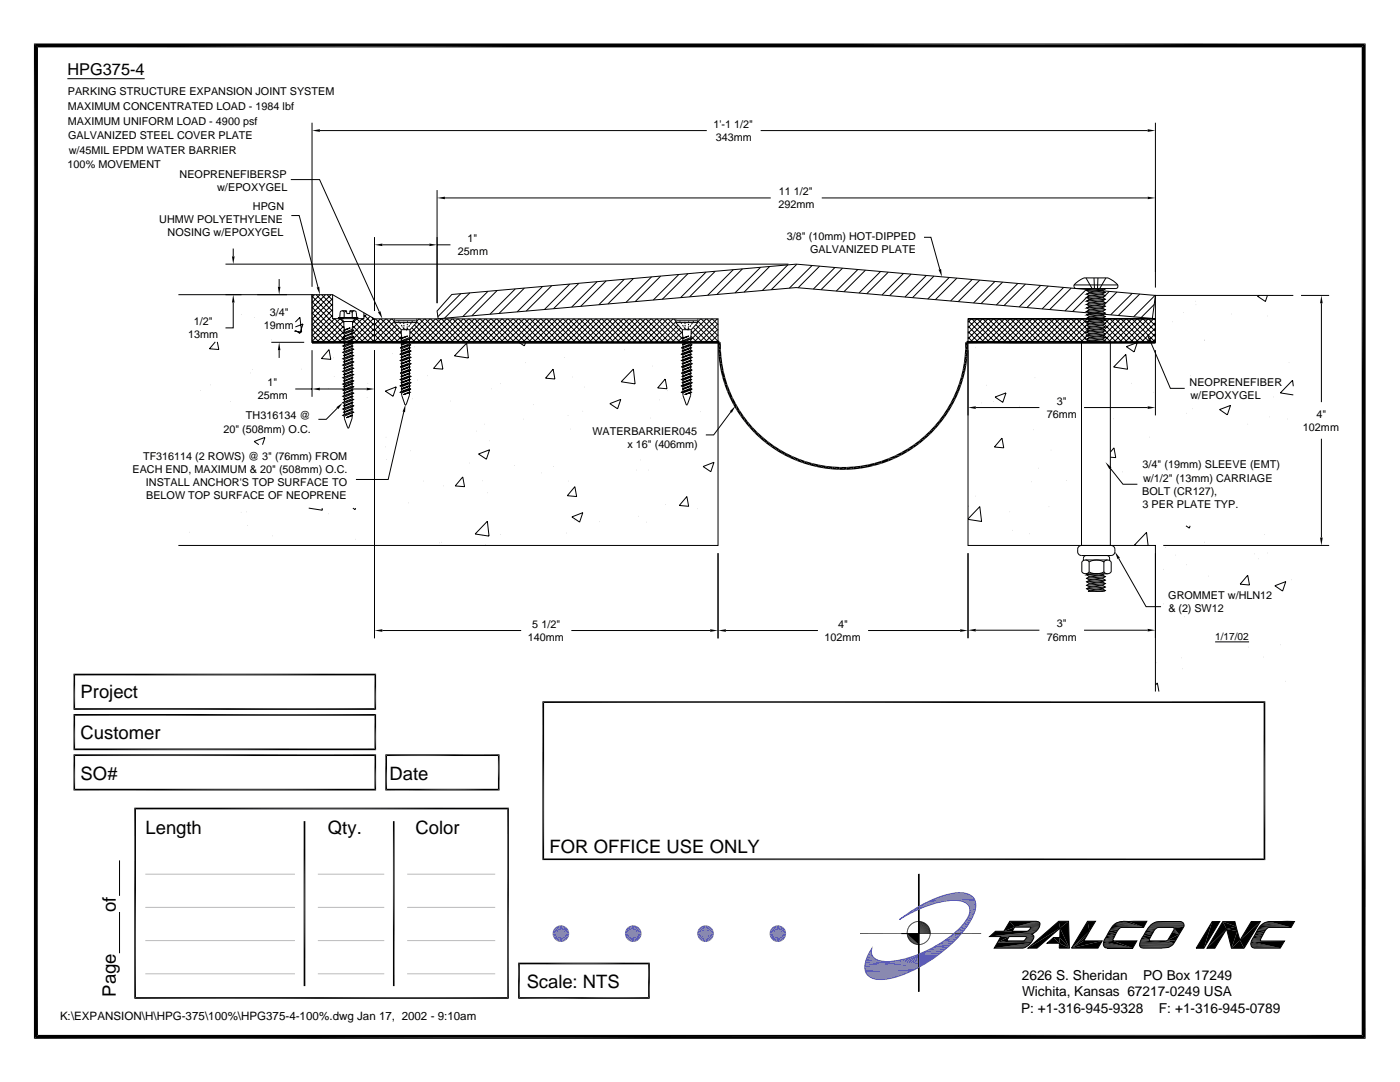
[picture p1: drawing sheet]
<svg xmlns="http://www.w3.org/2000/svg" width="279mm" height="216mm" viewBox="0 0 279 216" stroke-linecap="round" stroke-linejoin="round" font-family="sans-serif">
<defs><g id="words">
<g font-size="3.7">
<text x="16.1" y="139.3">Project</text>
<text x="16.1" y="147.4">Customer</text>
<text x="16.1" y="155.6">SO#</text>
<text x="77.7" y="155.6">Date</text>
<text x="29" y="166.3">Length</text>
<text x="65.4" y="166.3">Qty.</text>
<text x="82.9" y="166.3">Color</text>
<text x="109.7" y="170.2">FOR OFFICE USE ONLY</text>
<text x="23.1" y="182" transform="rotate(-90 23.1 182)">of</text>
<text x="105.1" y="197.2">Scale: NTS</text>
<text x="23.1" y="198.8" transform="rotate(-90 23.1 198.8)">Page</text>
</g>
<text font-size="3.3" x="13.5" y="15">HPG375-4</text>
<g font-size="2.7">
<text x="203.9" y="195.5">2626 S. Sheridan</text>
<text x="228.1" y="195.5">PO Box 17249</text>
<text x="203.8" y="202.1">P: +1-316-945-9328</text>
<text x="204" y="198.8">Wichita, Kansas 67217-0249 USA</text>
<text x="231.3" y="202.1">F: +1-316-945-0789</text>
</g>
<text font-size="2.3" x="12" y="203.6">K:\EXPANSION\H\HPG-375\100%\HPG375-4-100%.dwg Jan 17, 2002 - 9:10am</text>
<g font-size="2.2">
<text x="13.5" y="18.9">PARKING STRUCTURE EXPANSION JOINT SYSTEM</text>
<text x="13.6" y="22">MAXIMUM CONCENTRATED LOAD - 1984 lbf</text>
<text x="13.6" y="24.9">MAXIMUM UNIFORM LOAD - 4900 psf</text>
<text x="13.6" y="27.8">GALVANIZED STEEL COVER PLATE</text>
<text x="142.4" y="25.5">1'-1 1/2&quot;</text>
<text x="142.8" y="28.1">343mm</text>
<text x="13.5" y="33.6">100% MOVEMENT</text>
<text x="13.7" y="30.7">w/45MIL EPDM WATER BARRIER</text>
<text x="35.8" y="35.5">NEOPRENEFIBERSP</text>
<text x="43.3" y="38.1">w/EPOXYGEL</text>
<text x="50.5" y="41.9">HPGN</text>
<text x="155.3" y="41.6">292mm</text>
<text x="155.4" y="38.9">11 1/2&quot;</text>
<text x="31.8" y="44.6">UHMW POLYETHYLENE</text>
<text x="33.4" y="47.2">NOSING w/EPOXYGEL</text>
<text x="157" y="47.9">3/8&quot; (10mm) HOT-DIPPED</text>
<text x="91.4" y="50.9">25mm</text>
<text x="93.3" y="48.3">1&quot;</text>
<text x="161.7" y="50.5">GALVANIZED PLATE</text>
<text x="38.7" y="64.9">1/2&quot;</text>
<text x="52.6" y="65.6">19mm</text>
<text x="53.8" y="63">3/4&quot;</text>
<text x="37.5" y="67.5">13mm</text>
<text x="53.4" y="77.1">1&quot;</text>
<text x="237.4" y="76.9">NEOPRENEFIBER</text>
<text x="49.1" y="83.7">TH316134 @</text>
<text x="51.5" y="79.7">25mm</text>
<text x="208.9" y="83.4">76mm</text>
<text x="210.9" y="80.8">3&quot;</text>
<text x="237.6" y="79.6">w/EPOXYGEL</text>
<text x="262.8" y="83.4">4&quot;</text>
<text x="44.6" y="86.3">20&quot; (508mm) O.C.</text>
<text x="118.2" y="86.8">WATERBARRIER045</text>
<text x="125.2" y="89.4">x 16&quot; (406mm)</text>
<text x="260" y="86">102mm</text>
<text x="26.4" y="94.3">EACH END, MAXIMUM &amp; 20&quot; (508mm) O.C.</text>
<text x="28.6" y="91.7">TF316114 (2 ROWS) @ 3&quot; (76mm) FROM</text>
<text x="228" y="93.5">3/4&quot; (19mm) SLEEVE (EMT)</text>
<text x="29.1" y="97">INSTALL ANCHOR'S TOP SURFACE TO</text>
<text x="29.2" y="99.6">BELOW TOP SURFACE OF NEOPRENE</text>
<text x="228" y="98.7">BOLT (CR127),</text>
<text x="228" y="101.3">3 PER PLATE TYP.</text>
<text x="228.1" y="96.1">w/1/2&quot; (13mm) CARRIAGE</text>
<text x="233.2" y="119.5">GROMMET w/HLN12</text>
<text x="106.2" y="125.3">5 1/2&quot;</text>
<text x="167.3" y="125.3">4&quot;</text>
<text x="210.9" y="125.2">3&quot;</text>
<text x="233.2" y="122.1">&amp; (2) SW12</text>
<text x="105.3" y="127.9">140mm</text>
<text x="164.6" y="127.9">102mm</text>
<text x="208.9" y="127.8">76mm</text>
</g>
<text font-size="2" x="242.5" y="127.6">1/17/02</text>
</g></defs>
<g fill="none" stroke="#000" stroke-width=".2">
<path d="M13.4 15.7h15.5M58 35.8h5.8l11.9 26.4M62.3 24.5v32.7M63.8 26.1h77.3M87.2 37.9v22.6M88.8 39.5h65M151.8 26.1h77.2M164 39.5h65M230.6 24.5v32.9M35.6 58.8h26.7v9.5h81v40.5h-107.7M45 58.8h3.2M45 52.7h112.4"/>
<path d="M46.5 49.6v1.6M51.3 58.8h6M55.7 55.7v1.5M58.1 43h1.6l3.8 14.3M62.3 58.8h4.1l8.3 4.8v4.7h-12.4zM62.3 59.1l4.1 4.1M62.8 58.8l-.5 .5M63.1 58.8l3.3 3.3M63.9 58.8l-1.6 1.6M64.2 58.8l2.2 2.2M65 58.8l-2.7 2.7M65.3 58.8l1.1 1.1"/>
<path d="M66.1 58.8l-3.8 3.8M66.4 59.6l-4.1 4.1M66.4 58.8v4.8h2.3M74.7 47.3v14.8M76.3 48.9h9.4M87.2 48.9h2.7M90.2 58.8l68.7-6.1 71.7 6.2-.6 4.6-71.1-6.1-71.5 6.2-.2-1.5zM91.9 58.6l-4.5 4.6M93.8 58.4l-5.1 5.1M97.4 58.1l-5 5.1M99.2 58l-5 5M102.8 57.7l-5 5"/>
<path d="M104.6 57.5l-5 5M108.3 57.2l-5.1 5M110.1 57l-5.1 5.1M113.7 56.7l-5.1 5.1M115.5 56.5l-5 5.1M119.1 56.2l-5 5.1M121 56l-5.1 5.1M124.6 55.7l-5.1 5.1M126.4 55.6l-5.1 5M130 55.2l-5.1 5.1M131.8 55.1l-5 5.1M135.5 54.8l-5.1 5.1"/>
<path d="M137.3 54.6l-5.1 5.1M140.9 54.3l-5.1 5.1M142.7 54.1l-5.1 5.1M146.3 53.8l-5.1 5.1M148.2 53.7l-5.1 5.1M151.8 53.3l-5.1 5.1M153.6 53.2l-5.1 5.1M157.2 52.9l-5.1 5.1M159 52.7l-5.1 5.1M162.1 53l-4.6 4.5M163.6 53.1l-4.3 4.3M166.6 53.4l-4.3 4.3"/>
<path d="M168.1 53.5l-4.2 4.3M171.2 53.8l-4.3 4.3M172.7 53.9l-4.3 4.3M175.7 54.2l-4.3 4.3M177.3 54.3l-4.3 4.3M180.3 54.6l-4.3 4.3M181.8 54.7l-4.3 4.3M184.4 47.3h1.4l1.8 6.4M184.9 55l-4.3 4.3M186.4 55.1l-4.3 4.3M189.4 55.4l-4.3 4.3M191 55.5l-4.3 4.3"/>
<path d="M194 55.8l-4.3 4.2M195.5 55.9l-4.3 4.3M198.6 56.2l-4.3 4.3M200.1 56.3l-4.3 4.3M203.1 56.6l-4.3 4.3M204.7 56.7l-4.3 4.3M207.7 57l-4.3 4.2M209.2 57.1l-4.3 4.3M212.3 57.4l-4.3 4.2M213.8 57.5l-4.3 4.3M214.3 56.9l1-.9 1-.5h4.8l1.1 .5 .9 .9M214.3 56.9l.1 .4 .3 .3h8l.4-.3v-.4"/>
<path d="M214.3 56.9h8.8M216.7 55.5l1.3 2.1M216.8 57.7l-4.3 4.3M217.3 58.9l-3.2 3.3M217.3 57.6v.1M218.3 55.5l.1 2.1M218.5 57.6l-1.2 .1-.4 .3 .4 .3M219.1 55.5l-.1 2.1M220.1 58.1l-2.8 .3v-.1M220.1 58.6l-2.8 .3-.4-.2M220.1 58.1l.5 .2-.5 .3M220.1 58.8l-2.8 .3v-.2"/>
<path d="M220.1 59.3l-2.8 .3-.4-.2M220.1 58.8l.5 .2-.5 .3M220.1 59.5l-2.8 .3v-.2M220.1 60l-2.8 .3-.4-.2M220.1 59.5l.5 .2-.5 .3M220.1 57.9v.2M220.1 58.6v.2M220.1 59.3v.2M220.1 60v.1M220.1 57.9l-2.8 .4M220.4 59.1l-.3 .3M220.5 57.6h.1l-.5 .3"/>
<path d="M220.6 58.3l-3.7 .4 .4-.3M220.6 59l-3.7 .4 .4-.3M220.6 59.7l-3.7 .4 .4-.3M220.6 57.6l-3.7 .4M220.7 55.5l-1.2 2.1M221.4 58.1l-.9 .9M222.9 58.3l-2.6 2.6M226 58.5l-4.3 4.3M227.5 58.7l-4.3 4.2M230.5 58.9l-4.3 4.3M251.4 58.9l-.4 .2 1.5 1.1 .4-1.3M258.1 58.9h-27.5v9.4h-37.4v40.5h37.4v29.2"/>
<path d="M259.7 58.9h5.6M39.9 77.9h.1M41.9 76.8h.1M42.3 69.4h.1M43 68.2l-1.2 1.4 1.9 .1-.3-1.5M46.5 60.4v5h-1.5M48.2 62.8h.1M50 74.4h.1M50.4 73.7h.1M50.8 63.4h.1M54.1 67.8h.1M54.1 68.3h6.6"/>
<path d="M55.7 69.9v1.5M58.9 77.6h3.4M58.9 64.3l1-1 .3 3-1.5-.2M58.9 65.2l1.6-.6-.7 1.9-.9-.6M60.1 73.7h.1M62.3 69.9v9.3M62.3 67.9l.4 .4M62.3 66.8l1.5 1.5M62.3 65.7l2.6 2.6M62.3 64.6l3.7 3.7M62.3 63.5l4.8 4.8M62.3 62.4l5.9 5.9"/>
<path d="M62.3 61.3l6.3 6.4M62.3 60.2l6.2 6.3M63.8 77.6h9.4M65.6 77.5h.1M65.7 69.8l.3 1.9-1.8-.2zM66.4 60.7l-4.1 4.1M66.4 61.8l-4.1 4.1M66.4 62.9l-4.1 4.1M66.6 71.4h.1M66.7 75.1h.1M67.5 63.4h4v.2h-4zM67.9 63.6l.7 .8"/>
<path d="M67.9 63.6l-4.7 4.7M68.1 63.6l.5 .6M68.3 62h.9v.6h.6v-.6h.9M68.5 64.1l-4.2 4.2M68.6 65.9l1.3-.5-1.2 .6zM68.6 64.2l.1 1.4M68.6 65l-3.2 3.3M68.7 62.3l-.3-.3-.5 .2-.1 1-.1 .2M68.7 62.3v1.1M68.7 67.2l-1.1 1.1M68.7 66.4l-.3 .1 .3 .2M68.7 70.9l-.1 .1h.1"/>
<path d="M68.7 71.4l-.3 .2 .3 .1M68.7 75.9l-.1 .1 .1 .1M68.7 77.1l-.1 .1 .1 .1M68.7 77.7l-.3 .1 .3 .2M68.7 78.4h-.1l.1 .1M68.7 78.9l-.3 .2 .3 .1M68.7 79.7h-.1l.1 .1M68.7 74.7h-.1l.1 .1M68.7 75.2l-.3 .2 .3 .1M68.7 73.4l-.1 .1 .1 .1M68.7 74l-.3 .1 .3 .2M68.7 72.1l-.1 .1 .1 .1"/>
<path d="M68.7 72.7l-.3 .2 .3 .1M68.7 67.1h-.1l.1 .1M68.7 67.6l-.3 .2 .3 .1M68.7 68.3l-.1 .1 .1 .1M68.7 68.9l-.3 .1 .3 .2M68.7 69.6l-.1 .1 .1 .1M68.7 70.1l-.3 .2 .3 .2M68.7 65.6v.2M68.7 66v.4M68.7 66.7v.4M68.7 67.2v.4M68.7 67.9v.4"/>
<path d="M68.7 68.5v.4M68.7 69.2v.4M68.7 69.8v.3M68.7 70.5v.4M68.7 71v.4M68.7 71.7v.4M68.7 72.3v.4M68.7 73v.4M68.7 73.6v.4M68.7 74.3v.4M68.7 74.8v.4M68.7 75.5v.4"/>
<path d="M68.7 76.1v.4M68.7 76.7v.4M68.7 77.3v.4M68.7 78v.4M68.7 78.5v.4M68.7 79.2v.5M68.7 79.8v.4M68.7 65.6l-1.9-2-4.5 4.5M68.7 66.1l-2.2 2.2M68.7 68.3h.1M69.2 62.1l-.5 .2M69.8 62.1l.5 .2 .3-.3 .5 .2 .1 1 .1 .2"/>
<path d="M69.9 65.4l-1.3 .5M70.3 65.7l.3 .2-.3 .1M70.3 70.2l.1 .1-.1 .1M70.3 70.8l.3 .2-.3 .1M70.3 75.3l.1 .1-.1 .1M70.3 75.9l.3 .1-1.9 .8-.3-.2 .3-.1M70.3 76.5l.1 .1h-.1M70.3 77l.3 .2-.3 .1M70.3 77.7l.1 .1-.1 .1M70.3 78.3l.3 .1-.3 .2M70.3 79l.1 .1-.1 .1M70.3 79.6l.3 .1-.3 .2"/>
<path d="M70.3 74l.1 .1-.1 .1M70.3 74.6l.3 .1-.3 .2M70.3 72.8l.1 .1h-.1M70.3 73.3l.3 .2-.3 .1M70.3 71.5l.1 .1h-.1M70.3 72.1l.3 .1-.3 .2M70.3 66.4l.1 .1-.1 .1M70.3 67l.3 .1-.3 .2M70.3 67.7l.1 .1-.1 .1M70.3 68.3l.3 .1-.3 .2M70.3 69h.1l-.1 .1M70.3 69.5l.3 .2-.3 .1"/>
<path d="M70.3 66v.4M70.3 66.6v.4M70.3 67.3v.4M70.3 67.9v.4M70.3 68.6v.4M70.3 69.1v.4M70.3 69.8v.4M70.3 70.4v.4M70.3 71.1v.4M70.3 71.6v.5M70.3 72.4v.4M70.3 72.9v.4"/>
<path d="M70.3 73.6v.4M70.3 74.2v.4M70.3 74.9v.4M70.3 75.5v.4M70.3 76.1v.4M70.3 76.6v.4M70.3 77.3v.4M70.3 77.9v.4M70.3 78.6v.4M70.3 79.2v.4M70.3 79.9v.4M70.3 66l-1.6 .7"/>
<path d="M70.3 65.7l-1.6 .7M70.3 70.2l-1.6 .7M70.3 70.4l-1.6 .6M70.3 71.1l-1.6 .6M70.3 70.8l-1.6 .6M70.3 75.3l-1.6 .6M70.3 75.5l-1.6 .6M70.3 75.9l-1.6 .6M70.3 76.5l-1.6 .6M70.3 76.6l-1.6 .7M70.3 77.3l-1.6 .7M70.3 77l-1.6 .7"/>
<path d="M70.3 77.7l-1.6 .7M70.3 77.9l-1.6 .6M70.3 78.6l-1.6 .6M70.3 78.3l-1.6 .6M70.3 79l-1.6 .7M70.3 79.2l-1.6 .6M70.3 79.9l-1.6 .6M70.3 79.6l-1.6 .6M70.3 74l-1.6 .7M70.3 74.2l-1.6 .6M70.3 74.9l-1.6 .6M70.3 74.6l-1.6 .6"/>
<path d="M70.3 72.8l-1.6 .6M70.3 72.9l-1.6 .7M70.3 73.6l-1.6 .7M70.3 73.3l-1.6 .7M70.3 71.5l-1.6 .6M70.3 71.6l-1.6 .7M70.3 72.4l-1.6 .6M70.3 72.1l-1.6 .6M70.3 66.4l-1.6 .7M70.3 66.6l-1.6 .6M70.3 67.3l-1.6 .6M70.3 67l-1.6 .6"/>
<path d="M70.3 67.7l-1.6 .6M70.3 67.9l-1.6 .6M70.3 68.6l-1.6 .6M70.3 68.3l-1.6 .6M70.3 69l-1.6 .6M70.3 69.1l-1.6 .7M70.3 69.8l-1.6 .7M70.3 69.5l-1.6 .6M70.3 68.2l.1 .1M70.3 62.3v1.1M70.3 66l2.3 2.3M70.4 64.2l-.1 1.5"/>
<path d="M70.4 65l3.3 3.3M70.4 67.2l1.1 1.1M70.4 70.3l-1.8 .7M70.4 75.4l-1.8 .6M70.4 76.6l-1.8 .6M70.4 77.8l-1.8 .6M70.4 79.1l-1.8 .6M70.4 74.1l-1.8 .6M70.4 72.9l-1.8 .6M70.4 71.6l-1.8 .6M70.4 66.5l-1.8 .6M70.4 67.8l-1.8 .6"/>
<path d="M70.4 69l-1.8 .7M70.5 64l4.2 4.3M70.6 65.9l-2.2 .6M70.6 71l-2.2 .6M70.6 76l-2.2 .6M70.6 77.2l-2.2 .6M70.6 78.4l-2.2 .7M70.6 79.7l-2.2 .6M70.6 74.7l-2.2 .7M70.6 73.5l-2.2 .6M70.6 72.2l-2.2 .7M70.6 67.1l-2.2 .7"/>
<path d="M70.6 68.4l-2.2 .6M70.6 69.7l-2.2 .6M70.9 63.6l-.5 .6h-1.8M71.2 63.6l3.5 3.6M71.2 63.6l-.8 .8M72.3 63.6l2.4 2.5M72.3 63.6l-2 2M72.6 62.4v1.2h-2.3M72.6 62.8l2.1 2.2M73.2 62.7l-.6 .6M73.2 79.3h.1M73.4 76.5h.1"/>
<path d="M73.9 63.1l-3.6 3.6M74.2 63.3l.5 .6M74.6 63.5l-4.2 4.3M74.7 63.6h68.6v4.7M74.7 69.9v57.5M74.7 64.5l-3.8 3.8M74.7 65.6l-2.7 2.7M74.7 66.7l-1.6 1.6M74.7 67.8l-.5 .5M74.7 67.9l.5 .4M74.7 66.8l1.6 1.5M74.7 65.7l2.7 2.6"/>
<path d="M74.7 64.6l3.8 3.7M74.8 63.6l-.1 .1M74.9 63.6l4.7 4.7M75.9 63.6l-1.2 1.2M76 63.6l4.2 4.2M76.9 78l2.2-.8-.7 1.9zM77 63.6l-2.3 2.3M77.1 63.6l3 3M78.1 63.6l-3.4 3.4M78.2 63.6l.5 .6v-.2M78.3 70.5h.1M78.7 64.4l.2-.4h4.1l.1 .4"/>
<path d="M78.7 64.4l1.4 1.4 .1 1.6-.2 .1 .2 .1v.4l-.3 .1 .3 .2v.4l-.2 .1M78.7 64.4h4.4M78.7 63.6v.2M78.7 63.8v.2M78.7 64.2v.2M78.7 64.1l-4 4M79.1 64.8l-3.5 3.5M79.5 64l.2 .2M79.7 65.4l-2.9 2.9M79.8 64.4l.1 .2M79.9 73.2l.3 .2v.4M79.9 74.5l.3 .1v.4l-.2 .1 .2 .1v.4l-.3 .1 .3 .2v.4l-.2 .1 .2 .1v.3l-.3 .2 .3 .2"/>
<path d="M79.9 69.4l.3 .2M80 73.8l.2 .1v.4l-.3 .2M80 68.8l.2 .1M80 77.6l.2 .1M80.1 65.8h1.7M80.1 64.9l.2 .3M80.1 66.1l-2.2 2.2M80.1 68.3h.1M80.2 69.6v.4h-.2l.2 .1M80.2 68.9v.3l-.3 .2M80.2 70.1v.4l-.3 .2 .3 .1v.4l-.2 .1 .2 .1v.4l-.3 .1 .3 .2M80.2 72.1v.4l-.2 .1h.2v.4l-.3 .2"/>
<path d="M80.2 77.2v.4h-.2M80.2 78.1l-.3 .2 .3 .1M80.2 67.4l1.1-.3-1.1 .5M80.2 77.7v.4M80.2 73.8h-.2M80.2 67.1l-1.2 1.2M80.4 65.3l.2 .3M80.6 64v.1M80.6 64.3h.1M80.6 64.4v.3M80.6 64.8v.4M80.6 65.4v.2"/>
<path d="M80.6 65.7h.2M80.9 65.7h.3M81.3 65.1v.3M81.3 64.6v.3M81.3 64.1v.2M81.3 67.1l-1.3 .4M81.4 65.4l-.2 .3 .1-.1M81.7 78.3v.7l-.7 1.8-.2-.1-.6-1.7v-.6M81.7 69.5v.4l.3 .1-.3 .2M81.7 69.3l.2 .1-.2 .1M81.7 70.6l.2 .1h-.2M81.7 71.1l.3 .2-.3 .2"/>
<path d="M81.7 71.9h.2l-.2 .1M81.7 72.4l.3 .2-.3 .1M81.7 72.7v.4l.2 .1M81.7 77.1v.4l.3 .1M81.7 74v.4l.2 .1M81.7 75l.3 .1-.3 .2M81.7 75.7h.2l-.2 .1M81.7 76.2l.3 .2-.3 .1M81.7 76.9l.2 .1-.2 .1M81.7 78.2l.2 .1h-.2M81.7 67.4l.3 .1-.3 .2M81.7 68.1h.2l-.2 .1"/>
<path d="M81.7 68.2l-1.5 .7M81.7 68.6l-1.5 .6M81.7 72.7l-1.5 .7M81.7 73.1l-1.5 .7M81.7 68.9l-1.5 .7M81.7 69.3l-1.5 .7M81.7 69.5l-1.5 .6M81.7 70.2l-1.5 .6M81.7 69.9l-1.5 .6M81.7 71.5l-1.5 .6M81.7 71.1l-1.5 .7M81.7 70.6l-1.5 .6"/>
<path d="M81.7 70.7l-1.5 .7M81.7 72.4l-1.5 .6M81.7 71.9l-1.5 .6M81.7 72l-1.5 .6M81.7 76.9l-1.5 .7M81.7 74.5l-1.5 .7M81.7 75.7l-1.5 .6M81.7 75.8l-1.5 .7M81.7 76.5l-1.5 .7M81.7 76.2l-1.5 .6M81.7 75.3l-1.5 .6M81.7 75l-1.5 .6"/>
<path d="M81.7 74.4l-1.5 .6M81.7 74l-1.5 .6M81.7 77.8l-1.5 .6M81.7 77.1l-1.5 .6M81.7 77.5l-1.5 .6M81.7 73.7l-1.5 .6M81.7 73.3l-1.5 .6M81.7 67.7v.4M81.7 68.2v.4M81.7 68.9v.4M81.7 70.2v.4M81.7 70.7v.4"/>
<path d="M81.7 71.5v.4M81.7 72v.4M81.7 74.5v.5M81.7 75.3v.4M81.7 75.8v.4M81.7 76.5v.4M81.7 77.8v.4M81.7 78.2l-1.2 .5M81.7 73.7l.3 .1M81.7 67.7l-1.5 .6M81.7 67.4l-1.5 .6M81.7 68.1l-1.5 .6"/>
<path d="M81.7 68.6l.3 .2M81.7 68.2l.1 .1M81.7 67.1l1.2 1.2M81.8 64.9l-.2 .3M81.8 65.8l-.1 1.6M81.8 66.1l2.2 2.2M81.9 73.2l-.2 .1v.4M81.9 78.3l-1.4 .4 1.2-.4M81.9 69.4l-1.9 .6M81.9 70.7l-1.9 .6M81.9 71.9l-1.9 .7M81.9 77l-1.9 .6"/>
<path d="M81.9 75.7l-1.9 .7M81.9 74.5l-1.9 .6M81.9 73.2l-1.9 .6M81.9 74.5h-.2M81.9 68.1l-1.9 .7M81.9 67.6l-.2 .1M82 77.6l-2.1 .7M82 73.8l-2.1 .7M82 75.1l-2.1 .6M82 68.8l-.3 .1M82 68.8l-2.1 .6M82 70l-2.1 .7"/>
<path d="M82 72.6l-2.1 .6M82 71.3l-2.1 .6M82 76.4l-2.1 .6M82 73.8l-.3 .2M82 77.6l-.3 .2M82 67.5l-2.1 .6M82.1 64.5l-.2 .2M82.2 65.4l2.9 2.9M82.3 79.6h.1M82.3 64.1l-.1 .2M82.6 69.2h.1M82.7 64.8l3.5 3.5"/>
<path d="M83.1 64.4l-1.3 1.4M83.1 63.6v.2M83.1 63.8v.2M83.1 64v.2l4.2 4.1M83.1 64.2v.2M83.3 75.8h.1M83.6 63.6l-.5 .5M83.7 63.6l4.7 4.7M84.7 63.6l-2.9 2.9M84.8 63.6l4.7 4.7M85.2 75h.1M85.8 63.6l-3.8 3.9"/>
<path d="M85.9 63.6l4.7 4.7M86.9 63.6l-4.6 4.7M87 63.6l4.7 4.7M88 63.6l-4.6 4.7M88 71.7l.4 2-1.9-.2zM88.1 63.6l4.7 4.7M89.1 63.6l-4.6 4.7M89.2 63.6l4.7 4.7M90.2 63.6l-4.6 4.7M90.3 63.6l4.7 4.7M91.3 63.6l-4.6 4.7M91.4 63.6l4.7 4.7"/>
<path d="M92.5 63.6l-4.7 4.7M92.5 63.6l4.7 4.7M93.1 68.5l.4 2.9-2.8-.4zM93.6 63.6l-4.7 4.7M93.6 63.6l4.7 4.7M94.7 63.6l-4.7 4.7M94.7 63.6l4.7 4.7M95.8 63.6l-4.7 4.7M95.8 63.6l4.7 4.7M96.9 63.6l-4.7 4.7M96.9 63.6l4.7 4.7M98 63.6l-4.7 4.7"/>
<path d="M98 77.6h.1M98 63.6l4.7 4.7M99.1 63.6l-4.7 4.7M99.1 63.6l4.7 4.7M99.9 76.5h.1M100.2 63.6l-4.7 4.7M100.2 63.6l4.7 4.7-.3 .7-1-.7M101.3 63.6l-4.7 4.7M101.3 63.6l4.7 4.7M102.4 63.6l-4.7 4.7M102.4 63.6l4.7 4.7M103.5 63.6l-4.7 4.7"/>
<path d="M103.6 63.6l4.6 4.7M104.6 63.6l-4.7 4.7M104.7 63.6l4.6 4.7M104.9 72.3h.1M105.7 63.6l-4.7 4.7M105.8 63.6l4.6 4.7M106.8 63.6l-4.7 4.7M106.9 63.6l4.6 4.7M107.9 63.6l-4.7 4.7M108 63.6l4.6 4.7M109 63.6l-4.7 4.7M109.1 63.6l4.6 4.7"/>
<path d="M110.1 63.6l-4.7 4.7M110.2 63.6l4.7 4.7M110.4 73.7l.3 1.9-1.8-.1zM111.2 63.6l-4.7 4.7M111.3 63.6l4.7 4.7M112.3 63.6l-4.7 4.7M112.4 63.6l4.7 4.7M112.7 71.3h.1M113.4 63.6l-4.7 4.7M113.5 63.6l4.7 4.7M114.2 75.2h.1M114.5 63.6l-4.7 4.7"/>
<path d="M114.6 63.6l4.7 4.7M115.6 63.6l-4.7 4.7M115.7 63.6l4.7 4.7M116.6 77.2h.1M116.7 63.6l-4.7 4.7M116.8 63.6l4.7 4.7M117.8 63.6l-4.7 4.7M117.9 63.6l4.7 4.7M118.9 63.6l-4.7 4.7M119 63.6l4.7 4.7M120 63.6l-4.7 4.7M120.1 63.6l4.7 4.7"/>
<path d="M121.1 63.6l-4.7 4.7M121.2 63.6l4.7 4.7M122.2 63.6l-4.7 4.7M122.3 63.6l4.7 4.7M123.3 63.6l-4.7 4.7M123.4 63.6l4.7 4.7M124.4 63.6l-4.7 4.7M124.5 63.6l4.7 4.7M124.5 69.8h.1M125.5 63.6l-4.7 4.7M125.6 63.6l4.7 4.7M126.4 73.6l.3 3-2.7-.4z"/>
<path d="M126.6 63.6l-4.7 4.7M126.7 63.6l4.7 4.7M127.7 63.6l-4.7 4.7M127.8 63.6l4.7 4.7M128.8 63.6l-4.7 4.7M128.9 63.6l4.7 4.7M129.9 63.6l-4.7 4.7M130 63.6l4.7 4.7M130.2 73h.1M131 63.6l-4.7 4.7M131.1 63.6l4.7 4.7M131.5 79.8h.1"/>
<path d="M132.1 63.6l-4.7 4.7M132.2 63.6l4.1 4.1M132.8 75.6l.3 2-1.8-.2zM133.2 63.6l-4.7 4.7M133.2 77.9h.1M133.3 63.6l2.9 2.9M134.3 63.6l-4.6 4.7M134.4 63.6l.5 .5M134.9 64.4l.1-.4h4.1l.2 .4M134.9 64.4l1.3 1.4 .1 1.6-.2 .1 .2 .1v.4l-.3 .1 .3 .2v.4l-.2 .1M134.9 64.4h4.4M134.9 63.6v.2"/>
<path d="M134.9 63.8v.2M134.9 64v.2M134.9 64.2v.2M134.9 64.2l-4.1 4.1M135.3 64.9l-3.4 3.4M135.7 64l.1 .2M135.8 65.4l-2.8 2.9M135.9 64.4l.1 .2M136 73.2l.3 .2v.4M136 74.5l.3 .1v.4l-.2 .1 .2 .1v.4l-.3 .1 .3 .2v.4l-.2 .1 .2 .1v.3l-.3 .2 .3 .2M136 69.4l.3 .2M136 79.5h.1"/>
<path d="M136.1 73.8l.2 .1v.4l-.3 .2M136.1 68.8l.2 .1M136.1 77.6l.2 .1M136.2 65.8h1.7M136.2 66.2l-2.1 2.1M136.2 64.9l.2 .3M136.3 69.6v.4h-.2l.2 .1M136.3 68.9v.3l-.3 .2M136.3 70.1v.4l-.3 .2 .3 .1v.4l-.2 .1 .2 .1v.4l-.3 .1 .3 .2M136.3 72.1v.4l-.2 .1h.2v.4l-.3 .2M136.3 77.2v.4h-.2M136.3 78.1l-.3 .2 .3 .1"/>
<path d="M136.3 67.4l1.2-.3-1.2 .5M136.3 77.7v.4M136.3 73.8h-.2M136.3 67.2l-1.1 1.1M136.5 65.3l.2 .3M136.7 64v.1M136.7 64.3h.1M136.7 64.4v.3M136.7 64.8v.4M136.7 65.4l.1 .2M136.8 65.7h.1M137 65.7h.3"/>
<path d="M137.4 65.1v.3M137.4 64.6v.3M137.4 64.1v.2M137.5 67.1l-1.4 .4M137.5 65.4l-.1 .3v-.1M137.8 78.3v.7l-.7 1.8-.2-.1-.6-1.7v-.6M137.8 69.5v.4l.3 .1-.3 .2M137.8 69.3l.2 .1-.2 .1M137.8 70.6l.2 .1h-.2M137.8 71.1l.3 .2-.3 .2M137.8 71.9h.2l-.2 .1M137.8 72.4l.3 .2-.3 .1"/>
<path d="M137.8 72.7v.4l.2 .1M137.8 77.1v.4l.3 .1M137.8 74v.4l.2 .1M137.8 75l.3 .1-.3 .2M137.8 75.7h.2l-.2 .1M137.8 76.2l.3 .2-.3 .1M137.8 76.9l.2 .1-.2 .1M137.8 78.2l.2 .1h-.2M137.8 67.4l.3 .1-.3 .2M137.8 68.1h.2l-.2 .1M137.8 67.7l-1.5 .6M137.8 68.2l-1.5 .7"/>
<path d="M137.8 68.6l-1.5 .6M137.8 72.7l-1.5 .7M137.8 73.1l-1.5 .7M137.8 68.9l-1.5 .7M137.8 69.3l-1.5 .7M137.8 69.5l-1.5 .6M137.8 70.2l-1.5 .6M137.8 69.9l-1.5 .6M137.8 71.5l-1.5 .6M137.8 71.1l-1.5 .7M137.8 70.6l-1.5 .6M137.8 70.7l-1.5 .7"/>
<path d="M137.8 72.4l-1.5 .6M137.8 71.9l-1.5 .6M137.8 72l-1.5 .6M137.8 76.9l-1.5 .7M137.8 74.5l-1.5 .7M137.8 75.7l-1.5 .6M137.8 75.8l-1.5 .7M137.8 76.5l-1.5 .7M137.8 76.2l-1.5 .6M137.8 75.3l-1.5 .6M137.8 75l-1.5 .6M137.8 74.4l-1.5 .6"/>
<path d="M137.8 74l-1.5 .6M137.8 77.8l-1.5 .6M137.8 77.1l-1.5 .6M137.8 77.5l-1.5 .6M137.8 73.7l-1.5 .6M137.8 73.3l-1.5 .6M137.8 67.7v.4M137.8 68.2v.4M137.8 68.9v.4M137.8 70.2v.4M137.8 70.7v.4M137.8 71.5v.4"/>
<path d="M137.8 72v.4M137.8 74.5v.5M137.8 75.3v.4M137.8 75.8v.4M137.8 76.5v.4M137.8 77.8v.4M137.8 78.2l-1.1 .5M137.8 73.7l.3 .1M137.8 67.4l-1.5 .6M137.8 68.1l-1.5 .6M137.8 68.6l.3 .2M137.9 67.1l-.1 .3"/>
<path d="M137.9 67.1l1.2 1.2M137.9 64.9l-.2 .3M137.9 68.2l.1 .1M137.9 65.8v1.3M137.9 66l2.3 2.3M138 73.2l-.2 .1v.4M138 78.3l-1.3 .4 1.1-.4M138 69.4l-1.9 .6M138 70.7l-1.9 .6M138 71.9l-1.9 .7M138 77l-1.9 .6M138 75.7l-1.9 .7"/>
<path d="M138 74.5l-1.9 .6M138 73.2l-1.9 .6M138 74.5h-.2M138 68.1l-1.9 .7M138.1 68.8l-.3 .1M138.1 68.8l-2.1 .6M138.1 70l-2.1 .7M138.1 72.6l-2.1 .6M138.1 71.3l-2.1 .6M138.1 73.8l-2.1 .7M138.1 76.4l-2.1 .6M138.1 75.1l-2.1 .6"/>
<path d="M138.1 77.6l-2.1 .7M138.1 73.8l-.3 .2M138.1 77.6l-.3 .2M138.1 67.5l-2.1 .6M138.2 64.5l-.2 .2M138.3 65.3l3 3M138.4 64.1l-.1 .2M138.9 64.8l3.5 3.5M139.3 64.4l-1.4 1.4M139.3 63.6v.2M139.3 63.8v.2M139.3 64v.2"/>
<path d="M139.3 64.2v.2M139.3 64.1l4 4M139.8 63.6l-.5 .6M139.9 63.6l3.4 3.4M140.9 63.6l-3 3.1M141 63.6l2.3 2.3M142 63.6l-4.2 4.2M142.1 63.6l1.2 1.2M143.2 63.6l-4.7 4.7M143.2 63.6l.1 .1M143.3 64.6l-3.7 3.7M143.3 65.7l-2.6 2.6"/>
<path d="M143.3 66.8l-1.5 1.5M143.3 67.9l-.4 .4M193.2 63.6h37.4h-37.4v4.7M193.2 69.9v13M193.2 67.3l1 1M193.2 66.2l2.1 2.1M193.2 65.1l3.2 3.2M193.2 64l4.3 4.3M193.9 63.6l-.7 .7M194 63.6l4.6 4.7M194.6 69.4h.1M195 63.6l-1.8 1.8"/>
<path d="M195.1 63.6l4.6 4.7M196.1 63.6l-2.9 2.9M196.2 63.6l4.6 4.7M196.9 76.9h.1M197.2 63.6l-4 4M197.3 63.6l4.6 4.7M198.3 63.6l-4.7 4.7M198.4 63.6l4.6 4.7M198.6 79.2l2.2-.8-.7 1.9zM199.4 63.6l-4.7 4.7M199.5 63.6l4.6 4.7M200.5 63.6l-4.7 4.7"/>
<path d="M200.6 63.6l4.6 4.7M201.6 63.6l-4.7 4.7M201.7 63.6l4.6 4.7M202.7 63.6l-4.7 4.7M202.8 63.6l4.6 4.7M203.8 63.6l-4.7 4.7M203.9 63.6l4.6 4.7M204.9 63.6l-4.7 4.7M205 63.6l4.7 4.7M206 63.6l-4.7 4.7M206.1 63.6l4.7 4.7M206.5 75.4h.1"/>
<path d="M207.1 63.6l-4.7 4.7M207.2 63.6l4.7 4.7M208.2 63.6l-4.7 4.7M208.3 63.6l4.7 4.7M209.3 63.6l-4.7 4.7M209.4 63.6l4.7 4.7M210.4 63.6l-4.7 4.7M210.5 63.6l4.7 4.7M211.5 63.6l-4.7 4.7M211.6 63.6l4.7 4.7M212.6 63.6l-4.7 4.7M212.7 63.6l4.5 4.6"/>
<path d="M213.7 63.6l-4.7 4.7M213.8 63.6l3.2 3.3M214.8 63.6l-4.7 4.7M214.9 63.6l2.4 2.4M215.9 63.6l-4.7 4.7M216 63.6l1.1 1.1M216.9 67l-1.3 1.3M217 63.6l-4.7 4.7M217.1 65.7l-2.6 2.6M217.2 67.9l-.5 .4M217.2 63.7l.1 .1M217.2 62.3l-.1 .1"/>
<path d="M217.3 64.5l-3.9 3.8M217.3 66.6l-.2 .2M217.3 68.1l-.3 .2M220.1 60.1l-2.8 .4v-.2M220.1 60.7l-2.8 .3-.4-.3M220.1 60.1l.5 .3-.5 .3M220.1 60.8l-2.8 .4v-.2M220.1 61.4l-2.8 .3-.4-.3M220.1 60.8l.5 .3-.5 .3M220.1 61.5l-2.8 .4v-.2M220.1 62.1l-2.8 .3-.4-.3M220.1 61.5l.5 .3-.5 .3"/>
<path d="M220.1 62.2l-2.8 .4v-.2M220.1 62.8l-2.8 .3-.4-.3M220.1 62.2l.5 .3-.5 .3M220.1 62.9l-2.8 .4v-.2M220.1 63.4l-2.8 .4-.4-.3M220.1 62.9l.5 .3-.5 .2M220.1 63.6l-2.8 .3v-.1M220.1 64.1l-2.8 .4-.4-.3M220.1 63.6l.5 .3-.5 .2M220.1 64.3l-2.8 .3v-.1M220.1 64.8l-2.8 .4-.4-.3M220.1 64.3l.5 .3-.5 .2"/>
<path d="M220.1 65l-2.8 .3v-.1M220.1 65.5l-2.8 .4-.4-.3M220.1 65l.5 .3-.5 .2M220.1 65.7l-2.8 .3v-.1M220.1 66.2l-2.8 .4-.4-.3M220.1 65.7l.5 .3-.5 .2M220.1 66.4l-2.8 .3v-.1M220.1 66.9l-2.8 .3-.4-.2M220.1 66.4l.5 .2-.5 .3M220.1 67.1l-2.8 .3v-.2M220.1 67.6l-2.8 .3-.4-.2M220.1 67.1l.5 .2-.5 .3"/>
<path d="M220.1 67.8l-2.8 .3v-.2M220.1 67.8l.5 .2-3 .3M220.1 65.6l.3 .2M220.1 60.7v.1M220.1 61.4v.1M220.1 62.1v.1M220.1 62.8v.1M220.1 63.4v.2M220.1 64.1v.2M220.1 64.8v.2M220.1 65.5v.2M220.1 66.2v.2"/>
<path d="M220.1 66.9v.2M220.1 67.6v.2M220.3 66.8l1.5 1.5M220.3 63.6v.1M220.3 64.7l-.2 .2M220.4 64.7l3.6 3.6M220.4 63.6l4.7 4.7M220.5 68.1l.2 .2M220.5 66l2.4 2.3M220.6 60.4l-3.7 .3 .4-.2M220.6 61.1l-3.7 .3 .4-.2M220.6 61.8l-3.7 .3 .4-.2"/>
<path d="M220.6 62.5l-3.7 .3 .4-.2M220.6 63.2l-3.7 .3 .4-.2M220.6 63.9l-3.7 .3 .4-.3M220.6 64.6l-3.7 .3 .4-.3M220.6 65.3l-3.7 .3 .4-.3M220.6 66l-3.7 .3 .4-.3M220.6 66.6l-3.7 .4 .4-.3M220.6 67.3l-3.7 .4 .4-.3M220.6 68l-.5 .3M221.4 63.6l-.9 .9M221.5 63.6l4.7 4.7M222.5 63.6l-2.2 2.2"/>
<path d="M222.5 73.2h.1M222.6 63.6l4.7 4.7M223.6 63.6l-3.4 3.5M223.7 63.6l4.7 4.7M224.7 70.7l.3 3-2.7-.5zM224.7 63.6l-4.3 4.3M224.8 69.2l2.2-.9-.7 1.9zM224.8 63.6l4.7 4.7M225.7 76.5h.1M225.8 63.6l-4.7 4.7M225.9 63.6l4.7 4.7v-4.7M226.9 63.6l-4.6 4.7"/>
<path d="M227 63.6l3.6 3.6M228 63.6l-4.6 4.7M228.1 63.6l2.5 2.5M229.1 63.6l-4.6 4.7M229.2 63.6l1.4 1.4M229.6 68.1l4 9.4h2.8M230.1 78.3h.1M230.2 63.6l-4.6 4.7M230.3 63.6l.3 .3M230.4 60.7l-2.6 2.7M230.6 69.9v13M230.6 64.4l-3.9 3.9"/>
<path d="M230.6 65.5l-2.8 2.8M230.6 66.6l-1.7 1.7M230.6 67.7l-.6 .6M232.3 74.1h.1M234 64.2h.1M236.2 62.4h.1M237.6 75h.1M238.5 60.1h.1M238.7 60.8h.1M240.3 67.9h.1M245.8 62.7h.1M246.8 79h.1"/>
<path d="M252.9 63.1h.1M254.1 79.2h.1M257.2 72.3h.1M258.1 77.1l-.1-1.2-2.5 2.5 2.6 .4M263.7 60.5v19.7M45.9 80.1h.1M52.8 87.3l-2.1 .8 .9 .6M52.9 87.3l-.5 1.4M66.3 81.8h.1M67.3 81.4l-2.2 2.3h-1.6M68.7 80.9l-.1 .1 .1 .1M68.7 81.4l-.3 .2 .3 .2"/>
<path d="M68.7 82.2l-.1 .1h.1M68.7 82.7l-.3 .2 .3 .1M68.7 80.2l-.3 .1 .3 .2M68.7 80.5v.4M68.7 81.1v.3M68.7 81.8v.4M68.7 82.3v.4M70.3 80.3h.1l-.1 .1M70.3 80.8l.3 .2-.3 .2M70.3 81.5l.1 .1-.1 .1M70.3 82.1l.3 .2-.3 .1M70.3 83l-.1 .6-.6 1.8-.2-.1-.7-1.7v-.6"/>
<path d="M70.3 83l.1-.1-1.3 .5M70.3 82.8l-1.2 .6 1.2-.4M70.3 80.4v.4M70.3 81.2v.3M70.3 81.7v.4M70.3 82.4v.4M70.3 80.3l-1.6 .6M70.3 80.4l-1.6 .7M70.3 81.2l-1.6 .6M70.3 80.8l-1.6 .6M70.3 81.5l-1.6 .7M70.3 81.7l-1.6 .6"/>
<path d="M70.3 82.4l-1.6 .6M70.3 82.1l-1.6 .6M70.3 82.8l.1 .1M70.4 80.3l-1.8 .7M70.4 81.6l-1.8 .7M70.6 81l-2.2 .6M70.6 82.3l-2.2 .6M77 89.2h.1M77 87.2h.1M77.1 91.7h.1M80.6 82.2l-3.1 13.5h-6.5M81.9 89.9h.1"/>
<path d="M84.5 96h.1M88.5 96.9h.1M89.9 80h.1M92.4 95.2l.3 1.9-1.9-.1zM93.7 92.4h.1M95.2 86h.1M95.5 90.6l2.2-.9-.6 1.9zM96.3 95.9h.1M96.7 84.6h.1M97.2 98.3h.1M97.6 87.9h.1M102.6 92.9h.1"/>
<path d="M104.5 83.6h.1M106.5 80.7h.1M108.1 94.4h.1M110.4 93.1h.1M113.3 82.9h.1M113.5 96h.1M113.8 85.6h.1M114.7 97.1l.4 2-1.9-.2zM116.3 82.1h.1M121.7 80.5l2.2-.8-.6 1.9zM123.2 81.4h.1M127 93.8h.1"/>
<path d="M127.8 91.8h.1M129.5 93.8h.1M129.8 83.4h.1M137.1 99.1l.3 1.9-1.8-.1zM139.8 82.1h.1M140.3 93.1l2.2-.9-.6 1.9zM145.8 82.2l-3.4 4.6h-1.5M194.6 99h.1M194.7 81.3h12.7M195.9 80.4h.1M198.2 80.1h.1M200 87.4l.3 2-1.8-.2z"/>
<path d="M203.4 81.1h.1M205.8 96.1h.1M206.2 85.7h.1M207.3 93.4h.1M209.7 89.8h.1M212.8 95.9h.1M216.3 81.3h12.7M221.6 93.5l2.5 3.1h2.9M221.6 90.2l.7-.8 .4 1.9-1.1-.1M221.8 93.9h.1M222.2 83.5h.1M223.9 94.1h.1"/>
<path d="M229.4 87.2h.1M236.7 82.5h.1M237.9 81.5h.1M243.4 81.7l2.2-.8-.7 1.9zM249 84.6h.1M253.4 83.2h.1M256.9 83.6h.1M263.7 87.5v19.8M37.7 106.2h.1M48.1 102.2h.1M49.2 102.1h.1M49.3 104.9h.1"/>
<path d="M54.4 106.9h.1M61.6 101.4l2.7 .4v-.4M65.5 102.5h.1M70.4 101.4l.5 .3 .1-.3M71 107.6h.1M81.5 100.3h.1M87.7 108.3h.1M88.1 108.2h.1M96.4 106.9h.1M96.9 108.7h.1M97.3 104l.3 3-2.8-.4zM99.9 106.7h.1"/>
<path d="M113.1 106.4h.1M114.1 103.1l2.2-.8-.6 1.9zM114.6 103.8h.1M119.6 104.1h.1M127.4 103h.1M129.1 104.2h.1M132.7 100.7h.1M139.2 101.5h.1M143.3 110.4v17M193.2 110.4v17M193.2 103.5l2.3-2.4 .4 3-2.7-.5M193.2 101h.1"/>
<path d="M201.5 102.1h.1M202.1 105.8h.1M205.4 106.5h.1M209.3 101.1h.1M215.4 109l.4-.2h5.9a1.03 1.03 0 0 1 .8 1 1.03 1.03 0 0 1-.8 1h-5.9a1.05 1.05 0 0 1-.8-.7 1.05 1.05 0 0 1 .4-1.1zM215.8 108.8v-40.5h5.8v40.5M216.6 111.7h4.4M216.6 114.5h4.4M216.7 110.8a.54 .54 0 0 0-.5 .6v.4M216.9 114.7l.4 .3v.1M217.2 114.5l-.3 .2 2.2-.2M217.3 116.5l-.4 .3 .4 .3"/>
<path d="M217.3 117.2l-.4 .3 .4 .3M217.3 115.1l-.4 .3 .4 .3M217.3 115.8l-.4 .3 .4 .3M217.3 115.7v.1M217.3 116.4v.1M217.3 117.1v.1M217.3 117.9h.1M217.4 112.1a.89 .89 0 0 0-1.5 0v2a.92 .92 0 0 0 1.5 0M217.4 112.1a3 3 0 0 1 2.9 0 .89 .89 0 0 1 1.5 0v2a.92 .92 0 0 1-1.5 0 3.2 3.2 0 0 1-2.9 0M217.4 112.1v2M220.1 116.2l.5 .2-.5 .3M220.1 116.9l.5 .2-.5 .3"/>
<path d="M220.1 117.6l-2.8 .3v-.1M220.1 117.6l.5 .2-.3 .2h-3.2l.2-.1M220.1 114.8l.5 .3-.5 .2M220.1 115.5l.5 .3-.5 .2M220.1 116.7l-2.8 .4M220.1 116.2l-2.8 .3M220.1 114.6v.2M220.1 115.3v.2M220.1 116v.2M220.1 116.7v.2M220.1 117.4v.2M220.1 117.4l-2.8 .4"/>
<path d="M220.1 116.9l-2.8 .3M220.1 115.3l-2.8 .4M220.1 114.8l-2.8 .3M220.1 116l-2.8 .4M220.1 115.5l-2.8 .3M220.3 112.1v2M220.4 114.5l-.3 .1-2.8 .4M220.6 116.4l-3.7 .4M220.6 117.1l-3.7 .4M220.6 117.8l-2 .2M220.6 115.1l-3.7 .3M220.6 115.8l-3.7 .3"/>
<path d="M220.9 110.8a.54 .54 0 0 1 .5 .6v.4M223.3 111.4l5.4 9.7h3M226.8 108.8h-.4l2.4-2.6 .3 2.6M230.6 110.4v16.9M232.2 108.8h33.1M232.2 113.6h.1M232.6 109.2h.1M234.5 110.8h.1M236.7 104.9l.7 .5 .1-.5M236.8 112.7h.1M240.5 108.2h.1M241.1 115h.1"/>
<path d="M244.1 119h.1M249 114.8l.4 1.9-1.9-.1zM250.4 110.5h.1M251.2 111.5h.1M252.3 106.7h.1M253 110.3h.1M254.4 116.9l2.2-.8-.6 1.8zM257.7 115.7h.1M76.3 125.8h27.7M114 125.8h27.7M144.9 125.8h18.3M173.2 125.8h18.4"/>
<path d="M194.7 125.8h12.7M216.3 125.8h12.7M230.6 136.7l.4-.4 .3 1.7M230.9 132.2h.1M232.2 120.5h.1M235.9 131.3h.1M236 133.4h.1M236.4 123.1h.1M245 127.3h.1M249.1 129.1h.1M252.2 131.1h.1M255.5 128.7h.1"/>
<path d="M256.5 136h.1M183.3 174.5h.1v23.3h-.1zM183.4 174.5v6.4M183.3 183.9h.1M183.3 188.5h.1M183.4 181.4v7.1M183.4 190.4v7.4M197.5 186.9l1.2-1.1h1.6l1.2-2h5.3a.69 .69 0 0 1 .7 .4 .69 .69 0 0 1-.1 .8l-.6 .9-.9 .5 .1 .1a.71 .71 0 0 1 0 1.2l-.7 .9-1.1 .6h-5.8l1.3-2.3zM197.5 186.8h8.8M198.4 189.1h6.2M198.7 185.8h8.1M200.3 185.8h4.6"/>
<path d="M201.4 186.9h3.4a.84 .84 0 0 1-.6 .8h-3.3zM202.5 184.9h5M204.6 189.1l-6.2 .1M220.5 189.1h5.6M220.6 189.1h5.5M221.1 189.2h5M221.8 185.1h2.1M221.9 185h6.3M222.2 187.7h4.7M225.3 183.9h3.6M227.4 188.8h6.4M227.4 188.7h6.6"/>
<path d="M227.4 188.5h6.7M227.5 188.2h6.8M227.5 188.8h6.1M227.6 189h5.7M227.7 189.1h5.4M227.9 189.1h4.5M229.2 185.1h2.1M229.2 185h7.1M229.4 184.8h6.9M229.6 184.7h6.7M229.6 184.6h6.7M229.8 184.5h6.5"/>
<path d="M229.8 184.4h6.5M229.9 184.4h6.4M230 184.4h6.3M230 184.3h6.2M230.2 184.2h6M230.2 184.1h5.9M230.4 184h5.7M230.6 184h5.3M230.7 183.9h5.2M231 183.9h4.8M233.4 189h-5.8M233.5 188.9h-6"/>
<path d="M244 183.9h2.4l1.1 3.7 2.2-3.7h1.8l-3.2 5.3h-2.5l-1-3.8-2.4 3.8h-1.5zM249.7 187.8h6.6M249.9 189.1h5.6M251.2 185.1h2.1M251.4 185h6.3M251.7 184.6a2.82 2.82 0 0 1 2-.7h4.6l-.6 1.2h-4.5a4.3 4.3 0 0 0-1.6 2.6l4.7 .1-.8 1.4h-5a.9 .9 0 0 1-.8-.5 .9 .9 0 0 1 .1-1l1.1-2zM253.3 183.9h5M253.5 183.9h4.8"/>
</g>
<g fill="#000">
<path d="M6.8 8.7h265.7l-264.9 .8zM7.6 9.5l264.9-.8-.7 .8zM271.8 9.5l.7 197.8-.7-.8zM272.5 8.7v198.6l-.7-197.8zM62.3 26.1l1.5-.3v.5zM87.2 39.5l1.6-.3v.6zM229 25.8l1.6 .3-1.6 .2zM229 39.2l1.6 .3-1.6 .3zM46.3 51.2h.5l-.3 1.5zM55.5 57.2h.5l-.3 1.6zM63.2 57.4l.5-.2 .2 1.6zM74.7 48.9l1.6-.3v.5z"/>
<path d="M85.7 48.6l1.5 .3-1.5 .2zM187.3 53.8l.5-.1 .2 1.5zM46.5 58.8l.3 1.6h-.5zM55.7 68.3l.3 1.6h-.5zM62.3 68h81.3l-81.3 .6zM62.3 68.6l81.3-.6v.6zM62.3 77.6l1.5-.2v.5zM73.2 77.4l1.5 .2-1.5 .3zM75.4 62.3l.5-.2 .4 1.5zM143.3 68.3h.6l-.6 1.4zM143.3 69.7h.6l-.5 1.5zM143.4 71.2l.6-.1-.4 1.5z"/>
<path d="M143.6 72.6l.5-.1-.3 1.5zM143.8 74l.6-.1-.2 1.5zM143.9 68.3v1.4h-.6zM143.9 69.7l.1 1.4-.6 .1zM144 71.1l.1 1.4-.5 .1zM144.1 72.5l.3 1.4-.6 .1zM144.2 75.4l.5-.1-.1 1.5zM144.4 73.9l.3 1.4-.5 .1zM144.6 76.8l.5-.2v1.6zM144.7 75.3l.4 1.3-.5 .2zM145.1 78.2l.5-.2 .1 1.5zM145.1 76.6l.5 1.4-.5 .2z"/>
<path d="M145.6 78l.6 1.2-.5 .3zM145.7 79.5l.5-.3 .1 1.6zM146.2 79.2l.7 1.3-.6 .3zM190.8 78l.6 .2-1.1 1zM190.3 79.2l1.1-1-.6 1.3zM191.3 76.6l.6 .2-1.1 1.2zM191.7 75.3l.6 .1-1 1.2zM191.9 76.8l-.5 1.4-.6-.2zM192.1 73.9l.5 .1-.9 1.3zM192.3 75.4l-.4 1.4-.6-.2zM192.3 72.5l.6 .1-.8 1.3zM192.6 74l-.3 1.4-.6-.1z"/>
<path d="M192.5 71.1l.6 .1-.8 1.3zM192.6 69.7h.6l-.7 1.4zM192.6 68.3h.6l-.6 1.4zM192.9 72.6l-.3 1.4-.5-.1zM193.1 71.2l-.2 1.4-.6-.1zM192.9 68h37.7l-37.7 .6zM192.9 68.6l37.7-.6v.6zM193.2 69.7l-.1 1.5-.6-.1zM193.2 68.3v1.4h-.6zM229 66.7l.8 1.3-.5 .2zM263.7 58.9l.3 1.6h-.6zM67.1 81.3l1.3-1-.9 1.3z"/>
<path d="M80.9 80.7l-.1 1.6-.5-.2zM145.6 82.1l1.2-1.1-.8 1.4zM146.3 80.8l.6-.3 .2 1.5zM146.9 80.5l.7 1.2-.5 .3zM147.1 82l.5-.3 .3 1.5zM147.6 81.7l.7 1.2-.4 .3zM147.9 83.2l.4-.3 .5 1.5zM148.3 82.9l.9 1.1-.4 .4zM148.8 84.4l.4-.4 .5 1.5zM149.2 84l.9 1.1-.4 .4zM149.7 85.5l.4-.4 .6 1.4zM150.1 85.1l1 1-.4 .4z"/>
<path d="M151.1 86.1l.6 1.4-1-1zM151.1 86.1l1 1-.4 .4zM152.1 87.1l.7 1.3-1.1-.9zM152.1 87.1l1.1 .9-.4 .4zM153.2 88l.8 1.3-1.2-.9zM153.2 88l1.1 .8-.3 .5zM154.3 88.8l.9 1.3-1.2-.8zM154.3 88.8l1.2 .8-.3 .5zM155.5 89.6l1 1.2-1.3-.7zM155.5 89.6l1.2 .7-.2 .5zM156.7 90.3l1.1 1.1-1.3-.6zM156.7 90.3l1.3 .6-.2 .5z"/>
<path d="M158 90.9l1.1 1.1-1.3-.6zM158 90.9l1.3 .6-.2 .5zM159.3 91.5l1.1 1-1.3-.5zM159.3 91.5l1.3 .5-.2 .5zM160.6 92l1.2 .9-1.4-.4zM160.6 92l1.4 .4-.2 .5zM162 92.4l1.2 .8-1.4-.3zM162 92.4l1.3 .3-.1 .5zM163.3 92.7l1.3 .8-1.4-.3zM163.3 92.7l1.4 .2-.1 .6zM164.7 92.9l1.4 .8-1.5-.2zM164.7 92.9l1.4 .2v.6z"/>
<path d="M166.1 93.1l1.4 .6h-1.4zM166.1 93.1l1.4 .1v.5zM167.5 93.2l1.5 .5h-1.5zM167.5 93.2h1.5v.5zM169 93.2l1.4 .5h-1.4zM169 93.2l1.3-.1 .1 .6zM170.3 93.1l1.4-.2 .1 .6zM170.3 93.1l1.5 .4-1.4 .2zM171.7 92.9l1.4-.2 .1 .5zM171.7 92.9l1.5 .3-1.4 .3zM173.1 92.7l1.4-.3 .2 .5zM173.1 92.7l1.6 .2-1.5 .3z"/>
<path d="M174.5 92.4l1.4-.4 .1 .5zM174.5 92.4l1.5 .1-1.3 .4zM175.9 92l1.3-.5 .2 .5zM175.9 92h1.5l-1.4 .5zM177.2 91.5l1.3-.6 .2 .5zM177.2 91.5l1.5-.1-1.3 .6zM178.5 90.9l1.2-.6 .3 .5zM178.5 90.9l1.5-.1-1.3 .6zM179.7 90.3l1.3-.7 .3 .5zM179.7 90.3l1.6-.2-1.3 .7zM181 89.6l1.2-.8 .3 .5zM181 89.6l1.5-.3-1.2 .8z"/>
<path d="M182.2 88.8l1.1-.8 .3 .4zM182.2 88.8l1.4-.4-1.1 .9zM183.3 88l1.1-.9 .3 .4zM183.3 88l1.4-.5-1.1 .9zM184.4 87.1l1-1 .4 .4zM184.4 87.1l1.4-.6-1.1 1zM186.4 85.1l.4 .4-1.4 .6zM185.4 86.1l1.4-.6-1 1zM187.3 84l.4 .4-1.3 .7zM186.4 85.1l1.3-.7-.9 1.1zM188.2 82.9l.4 .3-1.3 .8zM187.3 84l1.3-.8-.9 1.2z"/>
<path d="M188.9 81.7l.5 .3-1.2 .9zM188.2 82.9l1.2-.9-.8 1.2zM189.6 80.5l.5 .3-1.2 .9zM188.9 81.7l1.2-.9-.7 1.2zM190.3 79.2l.5 .3-1.2 1zM189.6 80.5l1.2-1-.7 1.3zM193.2 81.3l1.5-.2v.5zM220.6 92.2l1.2 1.1-.4 .3zM229 81.1l1.6 .2-1.6 .3zM222.5 110.1l1 1.2-.5 .3zM263.4 107.3h.6l-.3 1.5zM74.7 125.8l1.6-.2v.5z"/>
<path d="M141.7 125.6l1.6 .2-1.6 .3zM143.3 125.8l1.6-.2v.5zM191.6 125.6l1.6 .2-1.6 .3zM193.2 125.8l1.5-.3v.5zM229 125.5l1.6 .3-1.6 .2zM183.3 188.4l.1 .1zM183.3 188.5l.1 1.9h-.1zM183.3 186.3h.1zM183.3 180.9l.1 .5-.1 .1zM183.3 188.5h.1v1.9zM183.3 180.9h.1v.5zM197.5 186.9l1.2-1.1 8.1 .1z"/>
<path d="M199.1 188.1l6.6 .1-7.3 1zM199.7 186.9h1.7l-2.3 1.2zM199.1 188.1l2.3-1.2-.5 .8zM201.5 183.8h5.2l-4.2 1.2zM201.5 183.8l1 1.2-2.2 .8zM200.3 185.8l2.2-.8-.5 .8zM202.5 185l4.3-1.2zM204.3 187.7l1.6 .2zM204.3 187.7h1.7zM204.6 187.5l1.5 .1h-1.7zM204.7 187.3l1.5 .1-1.6 .1zM204.8 186.9l1.5 .1h-1.4z"/>
<path d="M204.8 187.2l1.5 .1h-1.6zM204.9 187h1.4l-1.5 .2zM198.4 189.2l6.7-.5zM205 185.8l1.8 .1zM198.4 189.2l6.8-.6zM205.1 185.8l.2-.1 1.5 .2zM198.4 189.2l6.9-.6zM198.4 189.2l7.1-.8-.2 .2zM205.5 185.5h1.6l-1.8 .2zM198.4 189.2l7.2-.9-.1 .1zM205.6 185.3l1.6 .1-1.7 .1zM205.7 185.2l1.6 .1h-1.7z"/>
<path d="M205.7 185h1.7l-1.7 .2zM198.4 189.2l7.3-1-.1 .1zM197.5 186.9l8.5-.4zM204.3 187.7h1.7l-.1 .2zM204.4 187.6h1.7l-.1 .1zM204.6 187.5l1.6-.1-.1 .2zM197.5 186.9l8.7-.7-.3 .2zM204.7 187.3h1.6l-.1 .1zM204.8 187.2l1.5-.1v.2zM204.8 187.2l1.5-.2v.1zM204.8 186.9l1.5-.1v.2zM197.5 186.9l9-.8-.3 .1z"/>
<path d="M197.5 186.9l9.1-1zM197.5 186.9l9.3-1zM204.9 185.8l1.9 .1zM202.5 185l4.5-1.1zM205.3 185.7l1.7-.1-.2 .3zM202.5 185l4.6-1.1zM205.3 185.7l1.8-.2zM202.5 185l4.7-1.1zM205.5 185.5l1.7-.1-.1 .1zM202.5 185l4.8-1zM205.6 185.3h1.7l-.1 .1zM202.5 185l4.8-1h.1z"/>
<path d="M205.7 185.2l1.6-.1v.2zM205.7 185.2l1.7-.2-.1 .1zM202.5 185l5-.9zM205.5 185l2-.1zM205.6 185l1.9-.1zM205.7 185l1.8-.1-.1 .1zM202.5 185l5-.9 .1 .1zM202.5 185l5.1-.6-.1 .2zM202.5 185l5.1-.8v.2zM209 188.2l1.2-1.1 1.2 1.1zM211.3 183.8h2l-1.7 1.4zM205.1 189.2l6.2-5.4 .3 1.4z"/>
<path d="M211.4 188.2l2 1h-2zM210.2 187.1h1.3l-.1 1.1zM211.5 187.1l1.9 2.1-2-1zM205.1 189.2l6.5-4-4.6 4zM211.6 185.2l1.8 4-1.9-2.1zM211.6 185.2l1.7-1.4 .1 5.4zM213.8 189.2l2.5-1.5h3.7zM213.8 189.2l3.1-2.4-.6 .9zM217 183.8l.4 2-3.6 3.4zM213.8 189.2l3.6-3.4-.5 1zM217 183.8h1.6l-1.2 2zM213.8 189.2l6.2-1.5-.9 1.5z"/>
<path d="M220.2 188.5l5.9 .7-5.9-.6zM220.2 188.4l5.9 .8-5.9-.7zM220.2 188.3l5.9 .9-5.9-.8zM220.2 188.6l5.9 .6-5.8-.4zM220.2 188.1l5.9 1.1-5.9-.9zM220.3 187.9l5.8 1.3-5.9-1.1zM220.3 187.7h1.9l-1.9 .2zM220.4 187.5h1.7l-1.8 .2zM220.6 187.2l1.6 .1-1.8 .2zM220.6 189.1h.3zM220.9 186.7l1.5 .3-1.8 .2zM221.2 186.2h1.5l-1.8 .5z"/>
<path d="M221.5 185.7l1.4 .2-1.7 .3zM221.6 185.4h1.7l-1.8 .3zM221.8 185.2l1.6 .1-1.8 .1zM220.3 187.7l1.8-.1 .1 .1zM220.3 187.7l1.8-.2v.1zM220.3 187.9l1.9-.2 3.9 1.5zM220.4 187.5l1.8-.2-.1 .2zM222.1 184.7l.2-.1 5.9 .5zM220.6 187.2l1.8-.2-.2 .3zM222.3 184.6l.2-.2 5.7 .7zM220.9 186.7l1.6-.1-.1 .4zM222.5 184.4l.2-.2 5.5 .9z"/>
<path d="M220.9 186.7l1.8-.5-.2 .4zM222.7 184.2l5.5 .9zM221.2 186.2l1.7-.3-.2 .3zM222.8 184.1l5.4 1zM221.5 185.7l1.6-.1-.2 .3zM222.9 184.1l.3-.1 5 1.1zM221.5 185.7l1.8-.3-.2 .2zM221.6 185.4l1.8-.1-.1 .1zM223.2 184l.3-.1 4.7 1.2zM221.8 185.2h1.7l-.1 .1zM221.8 185.2l1.9-.1zM223.5 183.9l4.7 1.2z"/>
<path d="M223.7 183.9h.3zM223.7 183.9h.3l4.2 1.2zM224 183.9h1.3zM224 183.9h1.3l2.9 1.2zM222.2 187.7h4.7l-.8 1.5zM227.6 187.7h2l-2 .2zM227.7 187.5h1.6l-1.7 .2zM227.9 187.1l1.5 .3-1.7 .1zM228.2 186.7l1.5 .1-1.8 .3zM228.5 186.2l1.5 .2-1.8 .3zM228.7 185.7h1.6l-1.8 .5zM225.3 183.9l3.6-.1-.7 1.3z"/>
<path d="M228.9 185.5l1.5 .1-1.7 .1zM229.1 185.3l1.5 .1-1.7 .1zM229.2 185.1h1.9zM229.2 185.1h1.8l-1.9 .2zM227.6 187.7l1.8-.1zM227.6 187.7h1.8zM227.7 187.5l1.7-.1zM227.6 187.7h2zM229.4 187.7h.2zM227.6 187.9l2-.2 4.7 .6zM227.9 187.1l1.8-.3-.3 .6zM228.2 186.7l1.8-.3-.3 .4z"/>
<path d="M228.5 186.2l1.7-.3-.2 .5zM228.5 186.2l1.8-.5-.1 .2zM228.7 185.7l1.7-.1-.1 .1zM228.9 185.5l1.7-.1-.2 .2zM229.1 185.3h1.6l-.1 .1zM229.1 185.3l1.8-.1zM229.1 185.3l1.9-.2zM231.8 189.2l.2-.1zM232.7 187.7l1.6 .6zM232.9 187.7l.2-.1h1.5zM234 186l1.3 .5-2.2 1.1zM234.1 185.8l1.2 .7-1.3-.5z"/>
<path d="M234.1 185.1l.2 .1zM234.2 185.7l1.1 .8-1.2-.7zM232.5 187.7l1.8 .6zM232.4 187.7l1.9 .6zM229.8 187.7h2.6l1.9 .6zM229.6 187.7l4.7 .6zM234.3 185.5l1 1-1.1-.8zM234.3 185.5l1 1zM234.3 185.4l1 1.1zM234.3 185.2l1 1.3-1-1.1zM232.9 187.7l1.7-.1-.3 .7zM233.1 187.6l2.2-1.1-.7 1.1z"/>
<path d="M235.5 183.9h.3zM234 183.9h1.8zM234.3 185.2l2-.3-1 1.6zM241.9 183.9l-1.6 5.3h-1.6zM241.9 183.9h1.5l-3.1 5.3zM244 183.9l2.7 1-1.9 .5zM244 183.9l.8 1.5-3.9 3.8zM240.9 189.2l3.9-3.8-2.4 3.8zM244.8 185.4l2.1 .4-1.1 3.4zM244.8 185.4l1.9-.5 .2 .9zM244 183.9h2.4l.3 1zM246.9 185.8l.6 1.8-1.7 1.6z"/>
<path d="M245.8 189.2l1.7-1.6 .8 1.6zM249.6 188.4l5.9 .8-5.8-.7zM249.6 188.3l5.9 .9-5.9-.8zM249.7 188.5l5.8 .7-5.8-.5zM249.7 188.1l5.8 1.1-5.9-.9zM249.7 188.7l5.8 .5-5.8-.4zM249.7 187.9l5.8 1.3-5.8-1.1zM249.7 183.9h1.8l-4 3.7zM249.8 187.7h1.7l-1.8 .2zM249.9 187.5h1.6l-1.7 .2zM250 187.2l1.6 .1-1.7 .2zM250.2 189.1l.5 .1z"/>
<path d="M250.2 189.1l.3 .1zM250.3 186.7l1.5 .3-1.8 .2zM250.6 186.2l1.6 .1-1.9 .4zM250.9 185.7l1.5 .2-1.8 .3zM251.1 185.4l1.5 .2-1.7 .1zM251.2 185.2h1.7l-1.8 .2zM247.5 187.6l4-3.7-3.2 5.3zM249.8 187.7l1.7-.1v.1zM249.8 187.7l1.7-.2zM249.9 187.5l1.7-.2-.1 .2zM251.7 184.6l6 .5-6.2-.4zM250 187.2l1.8-.2-.2 .3z"/>
<path d="M251.7 184.6l.2-.2 5.8 .7zM250.3 186.7l1.7-.1-.2 .4zM251.9 184.4l.3-.2 5.5 .9zM250.3 186.7l1.9-.4-.2 .3zM252.2 184.2l5.5 .9zM250.6 186.2l1.8-.3-.2 .4zM252.3 184.2l.1-.1 5.3 1zM250.9 185.7l1.7-.1-.2 .3zM252.4 184.1l.3-.1 5 1.1zM251.1 185.4h1.6l-.1 .2zM251.1 185.4l1.7-.1-.1 .1zM251.1 185.4l1.8-.2z"/>
<path d="M252.7 184l.3-.1 4.7 1.2zM251.2 185.2l1.8-.1zM251.2 185.2l1.9-.1zM253 183.9h.3zM251.2 185.2l2-.1zM253 183.9h.3l4.4 1.2zM249.7 187.9l6.6-.1-.8 1.4zM253.3 183.9h5l-.6 1.2zM6.8 8.7l.8 197.8-.8 .8zM6.8 8.7l.8 .8v197zM6.8 207.3l.8-.8h264.2zM6.8 207.3l265-.8 .7 .8z"/>
</g>
<path d="M220.4 189.1h5.7M221.8 185.1h2.1M249.9 189.1h5.6M251.2 185.1h2.1" fill="none" stroke="#000" stroke-width=".23"/>
<path d="M198.4 189.1h6.4M199.1 188h6.8" fill="none" stroke="#000" stroke-width=".28"/>
<path d="M197.5 186.7h8.7M249.7 189h5.8" fill="none" stroke="#000" stroke-width=".34"/>
<path d="M220.3 189h5.8M227.5 188.1h6.8" fill="none" stroke="#000" stroke-width=".38"/>
<path d="M198.4 189h6.6" fill="none" stroke="#000" stroke-width=".4"/>
<path d="M197.5 186.8h8.8M227.4 188.6h6.6" fill="none" stroke="#000" stroke-width=".25"/>
<path d="M227.4 188.4h6.9M229.4 184.8h6.9M249.7 187.8h2.1" fill="none" stroke="#000" stroke-width=".21"/>
<path d="M199.1 187.9h6.8M221.9 184.9h6.3M251.4 184.9h6.3" fill="none" stroke="#000" stroke-width=".32"/>
<path d="M197.5 186.7h8.6" fill="none" stroke="#000" stroke-width=".42"/>
<path d="M234.1 185h2.2" fill="none" stroke="#000" stroke-width=".36"/>
<path d="M202.5 184.8h5" fill="none" stroke="#000" stroke-width=".3"/>
<path d="M202.5 184.8h5" fill="none" stroke="#000" stroke-width=".44"/>
<g fill="#5c5cb8">
<path d="M175.1 195.4l.7 .1z"/>
<path d="M175.1 195.4h1.5z"/>
<path d="M175.8 195.5l.8-.1z"/>
<path d="M174.7 195.4h1.9z"/>
</g>
<g fill="none" stroke="#5c5cb8" stroke-width=".2">
<path d="M172.6 193.5h9.8M172.9 194.3h7.9M173 194.4h7.3M173 194.5h7.3M173.1 194.6h6.7M173.2 194.7h6.6M173.7 195h5.1M173.9 195.2h4.4M174.2 195.3h3.2M174.2 195.2h3.7M174.7 195.4h2.3M177.4 195.3h-2.9"/>
<path d="M179.3 194.9h-5.9"/>
</g>
<path d="M172.6 193.2h10.7M172.9 194.1h8.4M173 194.4h7.8" fill="none" stroke="#5c5cb8" stroke-width=".21"/>
<path d="M172.6 193.2h10.7M172.7 193.7h9.7M172.7 193.9h9.1M172.8 194.1h8.5" fill="none" stroke="#5c5cb8" stroke-width=".23"/>
<path d="M172.8 193.9h9" fill="none" stroke="#5c5cb8" stroke-width=".25"/>
<path d="M172.6 193.4h9.8" fill="none" stroke="#5c5cb8" stroke-width=".28"/>
<path d="M172.6 192.9h10.7M172.6 193.4h10.3" fill="none" stroke="#5c5cb8" stroke-width=".3"/>
<path d="M183.4 193l.6-.4z" fill="#5c5cb8"/>
<path d="M172.6 192.8h10.7" fill="none" stroke="#5c5cb8" stroke-width=".44"/>
<g fill="#5c5cb8">
<path d="M172.6 192.5l10.7 .6-10.7-.5z"/>
<path d="M172.7 192.2l10.6 .9-10.7-.6z"/>
<path d="M184 192.6l1.2-.6z"/>
<path d="M183.4 193l1.8-1z"/>
<path d="M172.8 191.9l10.5 1.2-10.6-.9z"/>
<path d="M172.8 191.9h4.2l6.3 1.2z"/>
</g>
<path d="M172.8 191.9h4.2" fill="none" stroke="#5c5cb8" stroke-width=".2"/>
<g fill="#5c5cb8">
<path d="M177 191.9h.7l5.6 1.2z"/>
<path d="M177 191.9h.7z"/>
</g>
<path d="M172.8 191.8l3.8 .1" fill="none" stroke="#5c5cb8" stroke-width=".2"/>
<g fill="#5c5cb8">
<path d="M177.7 191.9l.4-.1 5.2 1.3z"/>
<path d="M178.1 191.8l.4-.1 4.8 1.4z"/>
</g>
<path d="M172.8 191.8h3.2" fill="none" stroke="#5c5cb8" stroke-width=".2"/>
<path d="M178.5 191.7h.4l4.4 1.4z" fill="#5c5cb8"/>
<path d="M172.8 191.8h2.9" fill="none" stroke="#5c5cb8" stroke-width=".21"/>
<g fill="#5c5cb8">
<path d="M178.9 191.7l.4-.1 4 1.5z"/>
<path d="M183.4 193l2.3-1.4z"/>
</g>
<path d="M172.8 191.7h2.7" fill="none" stroke="#5c5cb8" stroke-width=".32"/>
<path d="M179.3 191.6l.4-.1 3.6 1.6z" fill="#5c5cb8"/>
<path d="M172.8 191.5h2.4" fill="none" stroke="#5c5cb8" stroke-width=".2"/>
<path d="M179.7 191.5l.4-.1 3.2 1.7z" fill="#5c5cb8"/>
<path d="M172.8 191.5h2.2" fill="none" stroke="#5c5cb8" stroke-width=".2"/>
<g fill="#5c5cb8">
<path d="M180.1 191.4l.5-.1 2.7 1.8z"/>
<path d="M173 191.3l1.8 .1-2 .2z"/>
<path d="M173 191.3h1.6l.2 .1z"/>
<path d="M183.4 193l2.9-1.8z"/>
<path d="M180.6 191.3l.4-.1 2.3 1.9z"/>
<path d="M173 191.3l1.4-.2 .2 .2z"/>
<path d="M173 191.3l1.4-.2z"/>
<path d="M181 191.2l.5-.1 1.8 2z"/>
<path d="M173 191.3l1.3-.2z"/>
<path d="M173.1 190.9l1.2 .1-1.3 .3z"/>
<path d="M181.5 191.1l.5-.2 1.3 2.2z"/>
<path d="M183.4 193l3.4-2.1z"/>
<path d="M173.1 190.9l1.1-.1 .1 .2z"/>
<path d="M182 190.9l.5-.2 .8 2.4z"/>
<path d="M173.2 190.6l1 .2-1.1 .1z"/>
<path d="M173.2 190.6h.9l.1 .2z"/>
<path d="M182.5 190.7l.5-.1 .3 2.5z"/>
<path d="M183.4 193l3.9-2.5z"/>
</g>
<path d="M183.1 190.4v2.7" fill="none" stroke="#5c5cb8" stroke-width=".34"/>
<g fill="#5c5cb8">
<path d="M173.2 190.6l.8-.2 .1 .2z"/>
<path d="M183.4 190.4l3.9 .1-3.9 2.5z"/>
<path d="M173.4 190.3l.6 .1-.8 .2z"/>
<path d="M173.4 190.3h.5l.1 .1z"/>
</g>
<path d="M183.4 190.3h3.9" fill="none" stroke="#5c5cb8" stroke-width=".32"/>
<path d="M173.4 190.3l.5-.2v.2z" fill="#5c5cb8"/>
<path d="M183.9 190.3h4" fill="none" stroke="#5c5cb8" stroke-width=".4"/>
<g fill="#5c5cb8">
<path d="M173.6 189.9l.3 .2-.5 .2z"/>
<path d="M173.6 189.9h.3v.2z"/>
<path d="M173.6 189.9l.3-.2v.2z"/>
</g>
<path d="M183.9 189.9h4" fill="none" stroke="#5c5cb8" stroke-width=".44"/>
<path d="M185 189.9h3.4" fill="none" stroke="#5c5cb8" stroke-width=".4"/>
<g fill="#5c5cb8">
<path d="M173.8 189.6l.1 .1-.3 .2z"/>
<path d="M173.8 189.6h.1v.1z"/>
<path d="M173.8 189.6l.2-.2z"/>
<path d="M174 189.3l-.2 .3z"/>
</g>
<path d="M185 189.5h3.8" fill="none" stroke="#5c5cb8" stroke-width=".44"/>
<path d="M185 189.7l.9-.5 2.9 .1z" fill="#5c5cb8"/>
<path d="M185.9 189.1h3.4" fill="none" stroke="#5c5cb8" stroke-width=".4"/>
<path d="M185.9 189.2l1-.5 2.4 .1z" fill="#5c5cb8"/>
<path d="M186.9 188.6h2.9M188.2 187.8h2.4" fill="none" stroke="#5c5cb8" stroke-width=".42"/>
<path d="M186.9 188.5h2.9" fill="none" stroke="#5c5cb8" stroke-width=".25"/>
<path d="M187.3 188.3h2.5M188.2 187.7h2.4M189 187.1h2.1" fill="none" stroke="#5c5cb8" stroke-width=".3"/>
<path d="M187.8 188.2h2.4M189 187.4h2.1" fill="none" stroke="#5c5cb8" stroke-width=".4"/>
<path d="M187.8 188h2.4" fill="none" stroke="#5c5cb8" stroke-width=".28"/>
<path d="M188.6 187.4h2" fill="none" stroke="#5c5cb8" stroke-width=".32"/>
<g fill="#5c5cb8">
<path d="M189.5 187l2-.2-.4 .4z"/>
<path d="M189.5 187l.3-.3 1.7 .1z"/>
<path d="M189.8 186.7l.4-.3 1.3 .4z"/>
<path d="M190.2 186.4l.1-.1h1.6z"/>
<path d="M190.2 186.4l1.7-.1-.4 .5z"/>
<path d="M190.3 186.3l.2-.2 1.4 .2z"/>
<path d="M190.5 186.1l1.7-.2-.3 .4z"/>
<path d="M190.5 186.1l.4-.3 1.3 .1z"/>
<path d="M190.9 185.8l.3-.3 1 .4z"/>
<path d="M191.2 185.5h1.3l-.3 .4z"/>
<path d="M191.2 185.5l.3-.2 1 .2z"/>
<path d="M191.5 185.3l1.3-.2-.3 .4z"/>
<path d="M191.8 185l1 .1-1.3 .2z"/>
<path d="M191.8 185l1.3-.3-.3 .4z"/>
<path d="M192 184.7h1.1l-1.3 .3z"/>
<path d="M192.3 184.4l.8 .3h-1.1z"/>
<path d="M192.3 184.4l1.1-.1-.3 .4z"/>
<path d="M192.5 184.1l.9 .2-1.1 .1z"/>
<path d="M192.5 184.1l1.1-.2-.2 .4z"/>
<path d="M192.7 183.8l.9 .1-1.1 .2z"/>
<path d="M192.9 183.5l.7 .4-.9-.1z"/>
<path d="M192.9 183.5h.9l-.2 .4z"/>
<path d="M193 183.3l.8 .2h-.9z"/>
<path d="M193 183.3l1-.2-.2 .4z"/>
<path d="M179.5 183.5l.7-.4z"/>
<path d="M193.2 183l.8 .1-1 .2z"/>
<path d="M193.2 183l1-.2-.2 .3z"/>
<path d="M180 183.1l.5-.4z"/>
<path d="M193.3 182.7l.9 .1-1 .2z"/>
<path d="M180.2 183.1l.3-.4 .5-.1z"/>
<path d="M193.4 182.5l.8 .3-.9-.1z"/>
<path d="M193.4 182.5l1-.1-.2 .4z"/>
<path d="M180.5 182.7l.6-.3-.1 .2z"/>
<path d="M193.5 182.2l.9 .2-1 .1z"/>
<path d="M181.1 182.4l.6-.2-.7 .4z"/>
<path d="M193.5 182.2l1-.2-.1 .4z"/>
<path d="M181.1 182.4l1-.4z"/>
<path d="M193.5 182h1l-1 .2z"/>
<path d="M181.1 182.4l.5-.4h.5z"/>
<path d="M193.6 181.9l.9 .1h-1z"/>
<path d="M193.6 181.9h1l-.1 .1z"/>
<path d="M181.6 182l.9-.2-.4 .2z"/>
<path d="M193.6 181.7l1 .2h-1z"/>
<path d="M193.6 181.7h1v.2z"/>
<path d="M181.6 182l.6-.4 .3 .2z"/>
<path d="M193.6 181.5l1 .2h-1z"/>
<path d="M182.2 181.6l1.1-.1-.8 .3z"/>
<path d="M193.6 181.5l1.1-.2-.1 .4z"/>
<path d="M193.5 181.3h1.2l-1.1 .2z"/>
<path d="M182.2 181.6l.6-.3 .5 .2z"/>
<path d="M193.5 181.1l1.2 .2h-1.2z"/>
<path d="M193.5 181.1l1.2-.1v.3z"/>
<path d="M182.8 181.3l.5-.4v.6z"/>
<path d="M193.4 180.9l1.3 .1-1.2 .1z"/>
<path d="M183.4 180.9l1.1 .1-.5 .1z"/>
<path d="M183.4 180.9l.6 .2-.5 .3z"/>
<path d="M183.4 180.9v.5z"/>
<path d="M193.4 180.9h1.3v.1z"/>
<path d="M183.4 180.9l1.6-.1-.5 .2z"/>
<path d="M193.4 180.9l1.4-.2-.1 .2z"/>
<path d="M193.3 180.7h1.5l-1.4 .2z"/>
</g>
<path d="M183.4 180.7h2.1" fill="none" stroke="#5c5cb8" stroke-width=".25"/>
<path d="M193.2 180.6l1.6 .1h-1.5z" fill="#5c5cb8"/>
<path d="M183.9 180.5h2" fill="none" stroke="#5c5cb8" stroke-width=".2"/>
<g fill="#5c5cb8">
<path d="M193.1 180.5l1.7 .2z"/>
<path d="M193.1 180.5l1.6-.1 .1 .3z"/>
<path d="M193 180.4h1.7z"/>
</g>
<path d="M183.9 180.5h2.5" fill="none" stroke="#5c5cb8" stroke-width=".3"/>
<g fill="#5c5cb8">
<path d="M193 180.4l1.7-.1v.1z"/>
<path d="M192.9 180.3h1.8l-1.7 .1z"/>
</g>
<path d="M184.4 180.2h2.5" fill="none" stroke="#5c5cb8" stroke-width=".2"/>
<path d="M192.9 180.3l1.8-.2v.2z" fill="#5c5cb8"/>
<path d="M185 180h3.2M185.5 179.8h3.5M185.5 179.8h3.9M185.5 179.7h4.3M190.8 179.7h3.8M191.7 179.8h2.9M192 179.9h2.6M192.3 180h2.4M192.3 179.9h2.4M185 180h2.8M192.5 180.1h2.2M192.7 180.2h2" fill="none" stroke="#5c5cb8" stroke-width=".2"/>
<path d="M184.4 180.2h2.9" fill="none" stroke="#5c5cb8" stroke-width=".23"/>
<path d="M185 179.9h3.6M184.4 180.2h2.9" fill="none" stroke="#5c5cb8" stroke-width=".25"/>
<path d="M185 179.9h3.6" fill="none" stroke="#5c5cb8" stroke-width=".28"/>
<path d="M189.8 179.7l.7-.1z" fill="#5c5cb8"/>
<g fill="none" stroke="#5c5cb8" stroke-width=".2">
<path d="M185.5 179.7h9.1M186 179.6h8.6M186.5 179.3h7.9M186.5 179.2h7.9M187 179.2h7.4M187 179.1h7.3M187 179h7.2M187.5 178.9h6.6M188 178.7h5.9M188.5 178.6h5.2M189 178.4h4.4M189.5 178.3h3.7"/>
<path d="M189.9 178.3h3M190.3 178.2h2.3"/>
</g>
<path d="M185.5 179.7h5M186 179.4l8.6 .1M190.5 179.7h4.1" fill="none" stroke="#5c5cb8" stroke-width=".23"/>
<g fill="#5c5cb8">
<path d="M190.3 178.2h2z"/>
<path d="M190.8 178.2h1.5z"/>
<path d="M191.2 178.1h.7z"/>
<path d="M191.2 178.1l1.1 .1z"/>
</g>
<g fill="none" stroke="#000" stroke-width=".2">
<path d="M171.6 186.3h24.2M181.1 186.3h2.2M183.3 186.3v3.6M183.3 183.9l.1 2.4M183.3 190.4v2.7M183.4 183.9v2.4M183.4 190.4v2.6M183.4 186.2h2.3M183.5 183.9v2.4M202.5 185h3.1l.1 .1-.2 .3-.5 .4h-3zM205.1 189.2l6.2-5.4h2l.1 5.4h-2v-1h-2.4l1.2-1.1h1.3l.1-1.9-4.6 4zM217 183.8h1.6l-2.3 3.9h3.7l-.9 1.5h-5.3z"/>
<path d="M222.1 184.7a2.86 2.86 0 0 1 2.1-.9h4.7l-.7 1.3h-4.4a4 4 0 0 0-1.7 2.6h4.8l-.8 1.5h-4.8a.93 .93 0 0 1-1-.4 .93 .93 0 0 1 0-1.1zM229.8 184.5l.6-.4 .8-.2h4.4l.5 .2 .2 .3v.5l-2.3 3.7a2.72 2.72 0 0 1-2.2 .6l-3.8-.1a.77 .77 0 0 1-.4-1.2l1.1-2.2zM230.6 185.4l.7-.3h2.8a.55 .55 0 0 1-.1 .9l-.9 1.6-.2 .1h-3.5v-.2zM241.9 183.9h1.5l-3.1 5.3h-1.6z"/>
</g>
<path d="M179.5 183.5a24 24 0 0 1 11.7-5.4 2.96 2.96 0 0 1 3.4 1.7 5.2 5.2 0 0 1-1 4.1 28.4 28.4 0 0 1-16.2 11.4 4.4 4.4 0 0 1-4.3-.7 3.1 3.1 0 0 1-.1-3.3l1-2a1.97 1.97 0 0 0 2 2.5 17.3 17.3 0 0 0 9-2.1 19.1 19.1 0 0 0 8-6.4 2.05 2.05 0 0 0 .5-2.2 2.05 2.05 0 0 0-1.8-1.3 16 16 0 0 0-9.2 2z" fill="none" stroke="#5c5cb8" stroke-width=".2"/>
<g fill="#000">
<path d="M181 186.1l.1 .1h-.1zM181 186.2l.1 .2h-.1zM181 185.9l.1 .2h-.1zM181 186.4l.2 .1h-.2zM181 185.8l.1 .2-.1-.1zM181 186.5l.2 .2h-.2zM181 185.7l.2 .1h-.2zM181 186.7l.2 .1h-.1zM181.1 185.5l.1 .2h-.2zM181.1 186.8l.2 .1-.2 .1zM181.1 186.4l2.2 2.1zM181.1 186.5l2.2 2z"/>
<path d="M181.1 185.4l.1 .1h-.1zM181.1 187l.2 .1h-.1zM181.1 186.7l2.2 1.8zM181 186.1h.1v.1zM181 186.2l.1 .2zM181 185.9l.1 .1v.1zM181 186.4h.1l.1 .1zM181.1 186.8l2.2 1.7zM181.2 185.2l.1 .2h-.2zM181 185.8h.2l-.1 .2zM181 186.5h.2v.2zM181.2 187.1l.2 .1-.2 .1z"/>
<path d="M181 185.7h.2v.1zM181 186.7l.2 .1zM181.2 187l2.1 1.5zM181.2 185.1l.1 .2-.1-.1zM181.1 185.5h.1v.2zM181.1 186.8h.1l.1 .1zM181.2 187.3h.2l-.1 .1zM181.2 187.1l2.1 1.4zM181.1 185.4h.2l-.1 .1zM181.1 187l.2-.1v.2zM181.3 185l.1 .1h-.2zM181.3 187.4h.2l-.1 .1z"/>
<path d="M181.3 187.2l2 1.3zM181.2 185.2l.1 .1v.1zM181.2 187.1h.1l.1 .1zM181.4 184.8v.2h-.1zM181.2 185.1h.2l-.1 .2zM181.2 187.3h.2zM181.4 187.5h.2l-.1 .1zM181.4 187.3l1.9 1.2zM181.3 185h.1v.1zM181.3 187.4l.1-.1 .1 .1zM181.5 184.7v.2l-.1-.1zM181.5 187.6h.2l-.1 .2z"/>
<path d="M181.5 187.5l1.8 1zM181.4 184.8l.1 .1-.1 .1zM181.4 187.5h.2zM181.5 187.6l1.8 .9zM181.6 184.6v.2l-.1-.1zM181.6 187.8l.2-.1-.1 .2zM181.5 184.7l.1 .1-.1 .1zM181.5 187.6l.1-.1 .1 .1zM181.6 187.7l1.7 .8zM181.7 184.5v.2l-.1-.1zM181.7 187.9h.2l-.1 .1zM181.6 184.6l.1 .1-.1 .1z"/>
<path d="M181.7 187.6l.1 .1-.2 .1zM181.7 187.8l1.6 .7zM181.8 184.4v.2l-.1-.1zM181.8 188l.2-.1-.1 .2zM181.7 184.5l.1 .1-.1 .1zM181.8 187.7l.1 .2h-.2zM181.8 187.9l1.5 .6zM181.8 184.4l.1-.1v.2zM181.8 184.4l.1 .1-.1 .1zM181.8 188l.1-.1h.1zM181.9 188.1l.2-.1-.1 .2zM181.9 188l1.4 .5z"/>
<path d="M181.9 184.3l.1 .1-.1 .1zM182 187.9l.1 .1-.2 .1zM181.9 184.3l.1-.1v.2zM182 188.2l.2-.1v.1zM182.1 188.1l1.2 .4zM182 184.2v.2zM182.1 188l.1 .1-.2 .1zM182 184.2l.2-.1-.1 .2zM182.2 188.2h.2l-.1 .1zM182.2 188.2l1.1 .3zM182.2 184.1v.2h-.1zM182.2 188.1l.2 .1h-.2z"/>
<path d="M182.2 184.1l.1-.1-.1 .3zM182.3 188.3l.2-.1-.1 .2zM182.3 188.2l1 .3zM182.3 184l.1 .2-.2 .1zM182.4 188.2h.1l-.2 .1zM182.3 184h.1v.2zM182.4 188.4l.2-.1zM182.5 188.3l.8 .2zM182.4 184l.1 .1-.1 .1zM182.5 188.2l.1 .1-.2 .1zM182.4 184l.2-.1-.1 .2zM182.6 188.4l.2-.1-.1 .2z"/>
<path d="M182.6 188.3l.7 .2zM182.6 183.9v.2h-.1zM182.6 188.3h.2l-.2 .1zM182.6 183.9h.1l-.1 .2zM182.7 188.5l.2-.2v.2zM182.7 188.4l.6 .1zM182.7 183.9l-.1 .2zM182.8 188.3h.1l-.2 .2zM182.7 183.9l.2-.1-.1 .2zM182.9 188.5l.1-.1v.1zM182.9 188.4l.4 .1zM182.9 183.8v.2h-.1z"/>
<path d="M182.9 188.3l.1 .1-.1 .1zM182.9 183.8h.1l-.1 .2zM183 188.5l.2-.1v.2zM183 183.8v.2h-.1zM183 188.4h.2l-.2 .1zM183 188.4l.3 .1zM183 183.8h.2l-.2 .2zM183.3 188.4v.2h-.1zM183.2 183.8v.2h-.2zM183.2 188.4h.1l-.1 .2zM183.2 183.8h.1l-.1 .2zM183.5 188.4v.2h-.2z"/>
<path d="M181.1 186.4l2.2-.1v2.2zM183.3 183.8v.2h-.1zM183.3 188.4h.2l-.2 .2zM183.3 190.4h.1v1.3zM183.4 191.7v1.3l-.1 .1zM183.5 183.8l-.2 .2zM183.5 188.4h.1l-.1 .2zM183.3 183.8h.2l-.2 .2zM183.6 188.4v.2h-.1zM183.6 183.8v.2h-.1zM183.6 188.4h.1l-.1 .2zM183.5 183.8h.1l-.1 .2z"/>
<path d="M183.7 188.4l.1 .1-.2 .1zM183.6 184l.2-.2zM183.7 188.4l.2-.1-.1 .2zM183.7 183.9h.2l-.5 2.4zM183.6 183.8h.2l-.2 .2zM183.9 188.3v.2h-.1zM183.7 184l.2-.1v.1zM183.9 188.3h.1l-.1 .2zM183.9 183.9l.1 .1-.6 2.3zM183.8 183.8l.1 .1-.2 .1zM184 188.3l.1 .1-.2 .1zM183.9 184l.2-.1z"/>
<path d="M184 188.3l.1-.1v.2zM184 184h.2l-.8 2.3zM183.9 183.9h.2l-.2 .1zM184.1 188.2l.1 .2h-.1zM184 184l.2-.1-.1 .2zM184.1 188.2h.2l-.1 .2zM184.2 184l.1 .1-.9 2.2zM184.1 183.9h.1l-.2 .1zM184.3 188.2v.1l-.1 .1zM184.1 184.1l.2-.1zM184.3 188.2l.1-.1-.1 .2zM184.3 184.1h.1l-1 2.2z"/>
<path d="M184.2 183.9l.1 .1-.2 .1zM184.4 188.1l.1 .2h-.2zM184.3 184.1h.2l-.1 .1zM184.4 188.1h.1v.2zM184.4 184.1l.2 .1-1.2 2.1zM184.3 184l.2 .1h-.2zM184.5 188.1l.1 .1-.1 .1zM184.4 184.2l.2-.1zM184.5 188.1l.1-.1v.2zM184.6 184.2l.1 .1-1.3 2zM184.5 184.1h.1l-.2 .1zM184.6 188l.1 .1-.1 .1z"/>
<path d="M184.5 184.3l.2-.1-.1 .2zM184.6 188l.1-.1v.2zM184.7 184.3l.1 .1-1.4 1.9zM184.6 184.4l.2-.1-.1 .1zM184.6 184.1l.1 .1-.2 .1zM184.7 187.9l.1 .1-.1 .1zM184.8 187.8v.2l-.1-.1zM184.8 184.4l.1 .1-1.5 1.8zM184.7 184.4h.3zM184.7 184.2l.1 .1-.2 .1zM184.8 187.8l.2 .1-.2 .1zM184.8 187.8l.2-.1v.2z"/>
<path d="M184.9 184.5l.1 .1-1.6 1.7zM184.8 184.5h.3l-.1 .1zM185 187.7l.1-.1v.2zM184.8 184.3l.2 .1h-.3zM185 187.7l.1 .1-.1 .1zM185 184.6l.1 .1-1.7 1.6zM185 184.6h.2l-.1 .1zM185.1 187.5l.1 .2-.1-.1zM184.8 184.5l.2-.1 .1 .1zM185.1 187.6l.1 .1-.1 .1zM183.4 186.3l1.7-1.6 .1 .1zM185.1 184.7l.2 .1z"/>
<path d="M185.2 187.4l.1 .2zM185 184.6l.1-.1 .1 .1zM185.1 187.5l.2 .1-.1 .1zM185.1 184.8l.3 .1-.2 .1zM185.3 187.2l.1 .3-.2-.1zM183.4 186.3l1.8-1.5 .1 .1zM185.1 184.7l.1-.1 .1 .2zM185.2 187.4l.2 .1-.1 .1zM185.2 185h.2l-.1 .1zM185.4 187.1v.2l-.1-.1zM183.4 186.3l1.9-1.4 .1 .2zM185.3 185.1h.2z"/>
<path d="M185.1 184.8l.3 .1zM185.3 187.2l.1 .1v.2zM185.4 187l.1 .2-.1-.1zM183.4 186.3l2-1.2v.1zM185.4 185.2l.2 .1-.2 .1zM185.5 186.9l.1 .1zM183.4 186.3l2-1.1 .1 .1zM185.2 185l.2-.1v.1zM185.4 187.1l.1 .1-.1 .1zM185.4 185.4h.2l-.1 .1zM185.5 186.7l.1 .2zM183.4 186.3l2.1-1v.2z"/>
<path d="M185.5 185.5l.2 .1zM185.3 185.1l.1-.1 .1 .1zM185.4 187h.2l-.1 .2zM185.5 186.6l.2 .2-.2-.1zM185.5 185.6l.2 .1-.2 .1zM185.5 186.5l.2 .1zM185.5 185.8l.2 .1h-.2zM185.6 186.3l.1 .2h-.2zM183.4 186.3l2.1-.8 .1 .1zM185.6 186l.1 .2h-.1zM185.5 185.9l.2 .1h-.1zM185.4 185.2l.1-.1 .1 .2z"/>
<path d="M185.6 186.2l.1 .1h-.1zM183.4 186.3l2.2-.7v.1zM185.4 185.4l.2-.1v.1zM185.5 186.7l.2 .1-.1 .1zM183.4 186.3l2.2-.6v.2zM185.5 185.5l.1-.1 .1 .2zM185.5 186.6h.2v.2zM183.7 186.3l2-.1v.1zM185.5 185.6h.2v.1zM185.5 186.5h.2v.1zM185.5 185.8l.2-.1v.2zM185.6 186.3h.1v.2z"/>
<path d="M185.6 186h.1v.2zM185.5 185.9h.2v.1zM185.6 186.2h.1v.1z"/>
</g>
<path d="M183.4 186.2h2.3" fill="none" stroke="#000" stroke-width=".25"/>
<path d="M183.4 186.1h2.3" fill="none" stroke="#000" stroke-width=".4"/>
<path d="M14.8 142.5v7.2M14.8 150.5v7.2M74.9 142.5v7.2M74.9 150.5v7.2M183.6 183.9v2.4" fill="none" stroke="#000" stroke-width=".32"/>
<path d="M14.7 149.5h60.4M14.7 142.6h60.4M14.7 157.6h60.4M14.7 150.7h60.4" fill="none" stroke="#000" stroke-width=".34"/>
<g fill="#5c5cb8">
<path d="M111.9 186.3l1.7-.4v.4z"/>
<path d="M111.9 186.3l1.5-.7 .2 .3z"/>
<path d="M111.9 186.3l1.3-1 .2 .3z"/>
<path d="M113 185l.2 .3-1.3 1z"/>
<path d="M112.6 184.8l.4 .2-1.1 1.3z"/>
<path d="M112.3 184.7l.3 .1-.7 1.5z"/>
<path d="M111.9 184.6l.4 .1-.4 1.6z"/>
<path d="M111.6 184.7l.3-.1v1.7z"/>
<path d="M111.2 184.8l.4-.1 .3 1.6z"/>
<path d="M110.9 185l.3-.2 .7 1.5z"/>
<path d="M110.6 185.3l.3-.3 1 1.3z"/>
<path d="M110.6 185.3l1.3 1-1.5-.7z"/>
<path d="M110.4 185.6l1.5 .7-1.6-.4z"/>
<path d="M110.3 185.9l1.6 .4h-1.6z"/>
<path d="M110.3 186.3h1.6l-1.6 .4z"/>
<path d="M110.3 186.7l1.6-.4-1.5 .7z"/>
<path d="M110.4 187l1.5-.7-1.3 1z"/>
<path d="M110.6 187.3l1.3-1-1 1.3z"/>
<path d="M111.9 186.3l-.7 1.5-.3-.2z"/>
<path d="M111.9 186.3l-.3 1.6-.4-.1z"/>
<path d="M111.9 186.3v1.7l-.3-.1z"/>
<path d="M111.9 186.3l.4 1.6-.4 .1z"/>
<path d="M111.9 186.3l.7 1.5-.3 .1z"/>
<path d="M111.9 186.3l1.1 1.3-.4 .2z"/>
<path d="M111.9 186.3l1.3 1-.2 .3z"/>
<path d="M111.9 186.3l1.5 .7-.2 .3z"/>
<path d="M111.9 186.3l1.7 .4-.2 .3z"/>
<path d="M111.9 186.3h1.7v.4z"/>
<path d="M126.4 186.3l1.6-.4v.4z"/>
<path d="M126.4 186.3l1.5-.7 .1 .3z"/>
<path d="M126.4 186.3l1.3-1 .2 .3z"/>
<path d="M127.4 185l.3 .3-1.3 1z"/>
<path d="M127.1 184.8l.3 .2-1 1.3z"/>
<path d="M126.7 184.7l.4 .1-.7 1.5z"/>
<path d="M126.4 184.6l.3 .1-.3 1.6z"/>
<path d="M126 184.7l.4-.1v1.7z"/>
<path d="M125.6 184.8l.4-.1 .4 1.6z"/>
<path d="M125.3 185l.3-.2 .8 1.5z"/>
<path d="M125.1 185.3l.2-.3 1.1 1.3z"/>
<path d="M125.1 185.3l1.3 1-1.5-.7z"/>
<path d="M124.9 185.6l1.5 .7-1.6-.4z"/>
<path d="M124.8 185.9l1.6 .4h-1.7z"/>
<path d="M124.7 186.3h1.7l-1.6 .4z"/>
<path d="M124.8 186.7l1.6-.4-1.5 .7z"/>
<path d="M124.9 187l1.5-.7-1.3 1z"/>
<path d="M125.1 187.3l1.3-1-1.1 1.3z"/>
<path d="M126.4 186.3l-.8 1.5-.3-.2z"/>
<path d="M126.4 186.3l-.4 1.6-.4-.1z"/>
<path d="M126.4 186.3v1.7l-.4-.1z"/>
<path d="M126.4 186.3l.3 1.6-.3 .1z"/>
<path d="M126.4 186.3l.7 1.5-.4 .1z"/>
<path d="M126.4 186.3l1 1.3-.3 .2z"/>
<path d="M126.4 186.3l1.3 1-.3 .3z"/>
<path d="M126.4 186.3l1.5 .7-.2 .3z"/>
<path d="M126.4 186.3l1.6 .4-.1 .3z"/>
<path d="M126.4 186.3h1.6v.4z"/>
<path d="M140.8 186.3l1.6-.4 .1 .4z"/>
<path d="M140.8 186.3l1.5-.7 .1 .3z"/>
<path d="M140.8 186.3l1.3-1 .2 .3z"/>
<path d="M141.8 185l.3 .3-1.3 1z"/>
<path d="M141.5 184.8l.3 .2-1 1.3z"/>
<path d="M141.2 184.7l.3 .1-.7 1.5z"/>
<path d="M140.8 184.6l.4 .1-.4 1.6z"/>
<path d="M140.4 184.7l.4-.1v1.7z"/>
<path d="M140.1 184.8l.3-.1 .4 1.6z"/>
<path d="M139.8 185l.3-.2 .7 1.5z"/>
<path d="M139.5 185.3l.3-.3 1 1.3z"/>
<path d="M139.5 185.3l1.3 1-1.5-.7z"/>
<path d="M139.3 185.6l1.5 .7-1.6-.4z"/>
<path d="M139.2 185.9l1.6 .4h-1.7z"/>
<path d="M139.1 186.3h1.7l-1.6 .4z"/>
<path d="M139.2 186.7l1.6-.4-1.5 .7z"/>
<path d="M139.3 187l1.5-.7-1.3 1z"/>
<path d="M139.5 187.3l1.3-1-1 1.3z"/>
<path d="M140.8 186.3l-.7 1.5-.3-.2z"/>
<path d="M140.8 186.3l-.4 1.6-.3-.1z"/>
<path d="M140.8 186.3v1.7l-.4-.1z"/>
<path d="M140.8 186.3l.4 1.6-.4 .1z"/>
<path d="M140.8 186.3l.7 1.5-.3 .1z"/>
<path d="M140.8 186.3l1 1.3-.3 .2z"/>
<path d="M140.8 186.3l1.3 1-.3 .3z"/>
<path d="M140.8 186.3l1.5 .7-.2 .3z"/>
<path d="M140.8 186.3l1.6 .4-.1 .3z"/>
<path d="M140.8 186.3h1.7l-.1 .4z"/>
<path d="M155.2 186.3l1.6-.4 .1 .4z"/>
<path d="M155.2 186.3l1.5-.7 .1 .3z"/>
<path d="M155.2 186.3l1.3-1 .2 .3z"/>
<path d="M156.3 185l.2 .3-1.3 1z"/>
<path d="M156 184.8l.3 .2-1.1 1.3z"/>
<path d="M155.6 184.7l.4 .1-.8 1.5z"/>
<path d="M155.2 184.6l.4 .1-.4 1.6z"/>
<path d="M154.9 184.7l.3-.1v1.7z"/>
<path d="M154.5 184.8l.4-.1 .3 1.6z"/>
<path d="M154.2 185l.3-.2 .7 1.5z"/>
<path d="M153.9 185.3l.3-.3 1 1.3z"/>
<path d="M153.9 185.3l1.3 1-1.5-.7z"/>
<path d="M153.7 185.6l1.5 .7-1.6-.4z"/>
<path d="M153.6 185.9l1.6 .4h-1.6z"/>
<path d="M153.6 186.3h1.6l-1.6 .4z"/>
<path d="M153.6 186.7l1.6-.4-1.5 .7z"/>
<path d="M153.7 187l1.5-.7-1.3 1z"/>
<path d="M153.9 187.3l1.3-1-1 1.3z"/>
<path d="M155.2 186.3l-.7 1.5-.3-.2z"/>
<path d="M155.2 186.3l-.3 1.6-.4-.1z"/>
<path d="M155.2 186.3v1.7l-.3-.1z"/>
<path d="M155.2 186.3l.4 1.6-.4 .1z"/>
<path d="M155.2 186.3l.8 1.5-.4 .1z"/>
<path d="M155.2 186.3l1.1 1.3-.3 .2z"/>
<path d="M155.2 186.3l1.3 1-.2 .3z"/>
<path d="M155.2 186.3l1.5 .7-.2 .3z"/>
<path d="M155.2 186.3l1.6 .4-.1 .3z"/>
<path d="M155.2 186.3h1.7l-.1 .4z"/>
</g>
<path d="M14.8 134.4v7.2M74.9 134.4v7.2M99.5 150.5v7.2M78.6 163.9v32.9M101.4 161.2v38.1M108.2 171.5h144.3" fill="none" stroke="#000" stroke-width=".32"/>
<g fill="none" stroke="#000" stroke-width=".34">
<path d="M14.7 134.6h60.4M108.4 139.9v31.7M252.3 139.9v31.7M14.7 141.5h60.4M76.9 150.7h22.8M76.9 157.6h22.8M77.1 150.5v7.2M108.2 140.1h144.3M26.8 161.3h74.8M27 161.2v38.1M60.8 163.9v32.9M26.8 199.1h74.8"/>
<path d="M103.4 199.1h26.3M103.4 192.3h26.3M103.6 192.1v7.2M129.5 192.1v7.2"/>
</g>
<path d="M29 174.4h29.9M63.4 174.4h13.3M81.3 174.4h17.5M29 181.1h29.9M29 194.3h29.9M29 187.7h29.9M63.4 181.1h13.3M63.4 194.3h13.3M63.4 187.7h13.3M81.3 181.1h17.5M81.3 194.3h17.5M81.3 187.7h17.5" fill="none" stroke="#bababa" stroke-width=".2"/>
<path d="M7.2 9.1h264.9v197.8h-264.9zM242.5 128.1h6.8M23.9 171.7v7.1M23.9 182v8.2" fill="none" stroke="#000" stroke-width=".2"/>
<use href="#words"/>
</svg>
